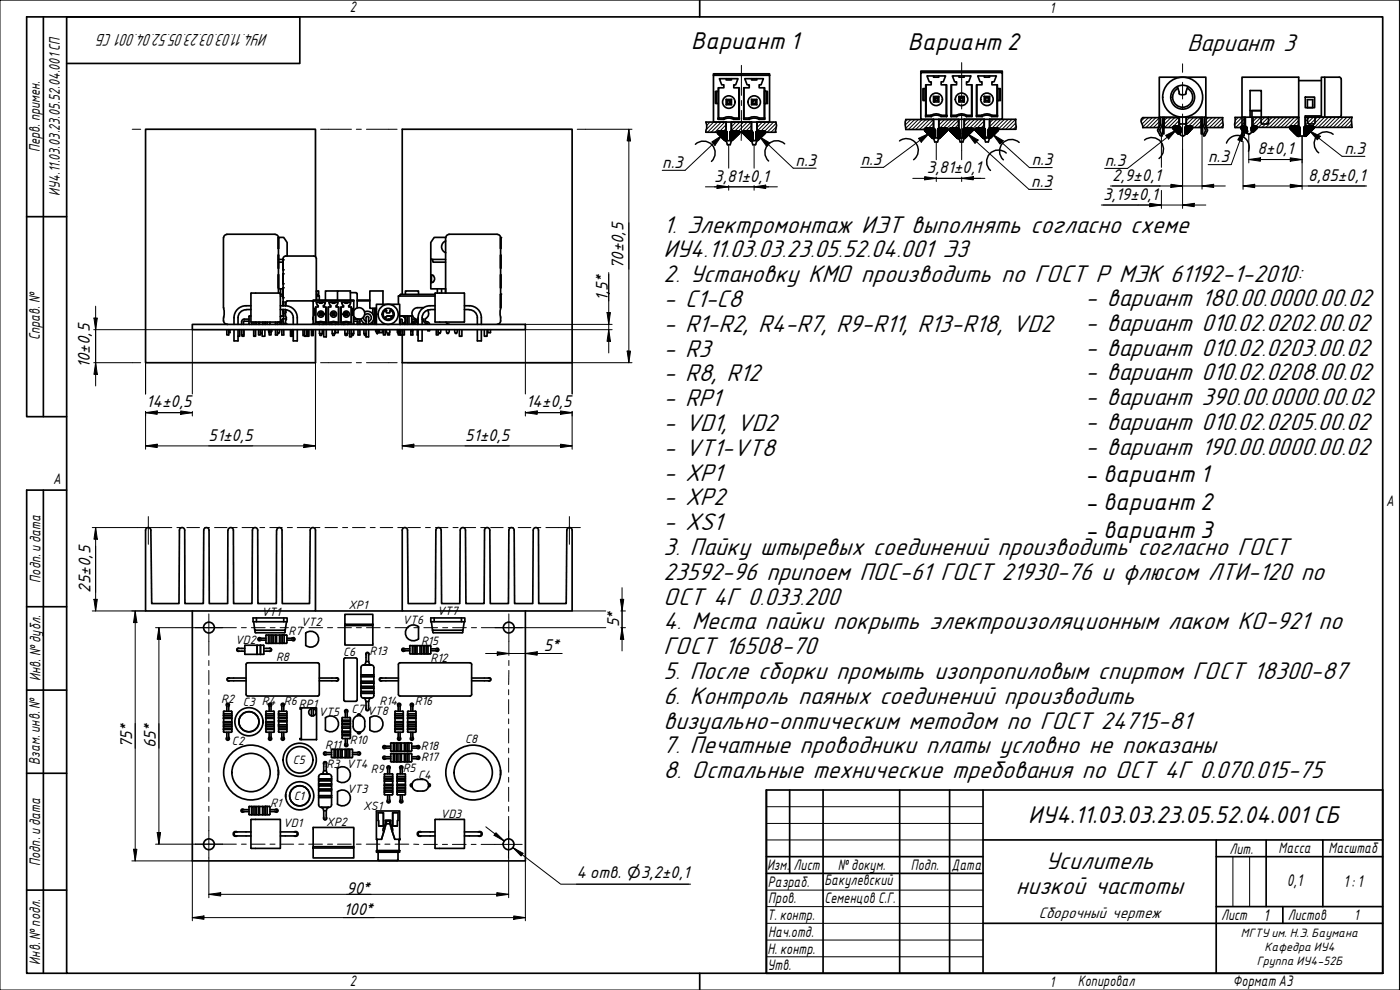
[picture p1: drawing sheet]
<svg xmlns="http://www.w3.org/2000/svg" width="420mm" height="297mm" viewBox="0 0 420 297" stroke-linecap="round" stroke-linejoin="round" font-family="sans-serif">
<defs><g id="words">
<g font-size="7.6">
<text x="356.2" y="15.2">Вариант 3</text>
<text x="199.1" y="69.8">1. Электромонтаж ИЭТ выполнять согласно схеме</text>
<text x="199.1" y="77.2">ИУ4.11.03.03.23.05.52.04.001 ЭЗ</text>
<text x="199.1" y="84.7">2. Установку КМО производить по ГОСТ Р МЭК 61192-1-2010:</text>
<text x="199.1" y="92.1">- C1-C8</text>
<text x="325.7" y="91.8">- вариант 180.00.0000.00.02</text>
<text x="199.1" y="99.6">- R1-R2, R4-R7, R9-R11, R13-R18, VD2</text>
<text x="325.7" y="99.2">- вариант 010.02.0202.00.02</text>
<text x="199.1" y="107">- R3</text>
<text x="325.7" y="106.7">- вариант 010.02.0203.00.02</text>
<text x="199.1" y="114.4">- R8, R12</text>
<text x="325.7" y="114.2">- вариант 010.02.0208.00.02</text>
<text x="199.1" y="121.8">- RP1</text>
<text x="325.7" y="121.6">- вариант 390.00.0000.00.02</text>
<text x="199.1" y="129.3">- VD1, VD2</text>
<text x="325.7" y="129">- вариант 010.02.0205.00.02</text>
<text x="199.1" y="136.8">- VT1-VT8</text>
<text x="325.7" y="136.4">- вариант 190.00.0000.00.02</text>
<text x="199.1" y="144.2">- XP1</text>
<text x="199.1" y="151.6">- XP2</text>
<text x="199.1" y="159.1">- XS1</text>
<text x="199.1" y="166.5">3. Пайку штыревых соединений производить согласно ГОСТ</text>
<text x="199.1" y="174">23592-96 припоем ПОС-61 ГОСТ 21930-76 и флюсом ЛТИ-120 по</text>
<text x="199.1" y="181.4">ОСТ 4Г 0.033.200</text>
<text x="199.1" y="188.8">4. Места пайки покрыть электроизоляционным лаком КО-921 по</text>
<text x="199.1" y="196.3">ГОСТ 16508-70</text>
<text x="199.1" y="203.7">5. После сборки промыть изопропиловым спиртом ГОСТ 18300-87</text>
<text x="199.1" y="211.2">6. Контроль паяных соединений производить</text>
<text x="199.1" y="218.6">визуально-оптическим методом по ГОСТ 24715-81</text>
<text x="199.1" y="226">7. Печатные проводники платы условно не показаны</text>
<text x="199.1" y="233.5">8. Остальные технические требования по ОСТ 4Г 0.070.015-75</text>
<text x="313.8" y="260.8">Усилитель</text>
<text x="304.9" y="268.3">низкой частоты</text>
</g>
<g font-size="7">
<text x="207.4" y="14.8">Вариант 1</text>
<text x="272.5" y="15">Вариант 2</text>
<text x="325.7" y="144.7">- вариант 1</text>
<text x="325.7" y="153.1">- вариант 2</text>
<text x="325.7" y="161.5">- вариант 3</text>
<text x="308.6" y="247">ИУ4.11.03.03.23.05.52.04.001СБ</text>
</g>
<text font-size="5.4" x="80.5" y="10.3" transform="rotate(180 80.5 10.3)">ИУ4.11.03.03.23.05.52.04.001 СБ</text>
<g font-size="4.9">
<text x="377.4" y="46.3">8±0,1</text>
<text x="403.5" y="46.2">п.3</text>
<text x="198.8" y="50.4">п.3</text>
<text x="238.8" y="49.8">п.3</text>
<text x="258.3" y="49.5">п.3</text>
<text x="278.1" y="51.9">3,81±0,1</text>
<text x="309.6" y="49.6">п.3</text>
<text x="331.5" y="49.8">п.3</text>
<text x="362.6" y="48.7">п.3</text>
<text x="214.4" y="54.5">3,81±0,1</text>
<text x="309.5" y="56.1">п.3</text>
<text x="331" y="59.9">3,19±0,1</text>
<text x="333.8" y="54.2">2,9±0,1</text>
<text x="392.6" y="54.2">8,85±0,1</text>
<text x="187.1" y="80.8" transform="rotate(-90 187.1 80.8)">70±0,5</text>
<text x="182.4" y="90.3" transform="rotate(-90 182.4 90.3)">1,5*</text>
<text x="26.9" y="110.5" transform="rotate(-90 26.9 110.5)">10±0,5</text>
<text x="43.9" y="122.2">14±0,5</text>
<text x="157.9" y="122.2">14±0,5</text>
<text x="62.6" y="132.3">51±0,5</text>
<text x="139.6" y="132.3">51±0,5</text>
<text x="27.1" y="177.8" transform="rotate(-90 27.1 177.8)">25±0,5</text>
<text x="185.8" y="188.3" transform="rotate(-90 185.8 188.3)">5*</text>
<text x="163.3" y="195.2">5*</text>
<text x="39.7" y="224.5" transform="rotate(-90 39.7 224.5)">75*</text>
<text x="46.8" y="224.5" transform="rotate(-90 46.8 224.5)">65*</text>
<text x="173" y="263.6">4 отв. ⌀3,2±0,1</text>
<text x="103.9" y="268.3">90*</text>
<text x="386.2" y="265.9">0,1</text>
<text x="403.2" y="266.2">1: 1</text>
<text x="103.1" y="274.4">100*</text>
<text x="379.2" y="276.4">1</text>
</g>
<text font-size="4.8" x="311.7" y="275.6">Сборочный чертеж</text>
<g font-size="4.4">
<text x="105" y="3.7">2</text>
<text x="315" y="3.8">1</text>
<text x="11.9" y="45.6" transform="rotate(-90 11.9 45.6)">Перв. примен.</text>
<text x="17.9" y="58.7" transform="rotate(-90 17.9 58.7)">ИУ4.11.03.03.23.05.52.04.001СП</text>
<text x="12" y="102.2" transform="rotate(-90 12 102.2)">Справ. №</text>
<text x="16" y="145.2">A</text>
<text x="416" y="151.7">A</text>
<text x="12.2" y="174.8" transform="rotate(-90 12.2 174.8)">Подп. идата</text>
<text x="12.2" y="204.3" transform="rotate(-90 12.2 204.3)">Инв. №дубл.</text>
<text x="12" y="229.5" transform="rotate(-90 12 229.5)">Взам. инв. №</text>
<text x="369" y="256.1">Лит.</text>
<text x="383.7" y="256.1">Масса</text>
<text x="398.7" y="256.1">Масштаб</text>
<text x="12.1" y="259.8" transform="rotate(-90 12.1 259.8)">Подп. идата</text>
<text x="230.2" y="261.1">Изм.</text>
<text x="238.2" y="261.1">Лист</text>
<text x="251.5" y="261">№докум.</text>
<text x="273.4" y="261.2">Подп.</text>
<text x="285.6" y="261.2">Дата</text>
<text x="230.4" y="266.1">Разраб.</text>
<text x="247.4" y="265.7">Бакулевский</text>
<text x="230.6" y="271.1">Пров.</text>
<text x="247.4" y="270.9">Семенцов С.Г.</text>
<text x="230.3" y="276.1">Т. контр.</text>
<text x="230.5" y="281.1">Нач.отд.</text>
<text x="366.5" y="276.1">Лист</text>
<text x="386.5" y="276.1">Листов</text>
<text x="406.4" y="276">1</text>
<text x="230.4" y="286.1">Н. контр.</text>
<text x="12.1" y="289.4" transform="rotate(-90 12.1 289.4)">Инв. №подл.</text>
<text x="230.3" y="291.1">Утв.</text>
<text x="105" y="295.9">2</text>
<text x="315" y="296.1">1</text>
<text x="323.5" y="295.8">Копировал</text>
<text x="370" y="295.8">Формат А3</text>
</g>
<text font-size="3.8" x="81.1" y="242.2">R1</text>
<g font-size="3.5">
<text x="78.5" y="185">VT1</text>
<text x="104.6" y="182.7">XP1</text>
<text x="131.2" y="184.6">VT7</text>
<text x="86.6" y="190.4">R7</text>
<text x="90.3" y="187.8">VT2</text>
<text x="120.8" y="187.2">VT6</text>
<text x="70.5" y="193.2">VD2</text>
<text x="103" y="196.9">C6</text>
<text x="110.9" y="196.5">R13</text>
<text x="126.4" y="193.4">R15</text>
<text x="82.9" y="198.3">R8</text>
<text x="129.2" y="198.5">R12</text>
<text x="66.4" y="210.8">R2</text>
<text x="72.8" y="211.9">C3 R4 R6RP1</text>
<text x="95.6" y="214.7">VT5</text>
<text x="105.5" y="213.9">C7 VT8</text>
<text x="113.9" y="211.5">R14</text>
<text x="124.5" y="211.6">R16</text>
<text x="69.6" y="223.6">C2</text>
<text x="97.6" y="224.6">R11</text>
<text x="105" y="223.2">R10</text>
<text x="126.3" y="225">R18</text>
<text x="139.6" y="223">C8</text>
<text x="87.9" y="229.2">C5</text>
<text x="98" y="230.3">R3 VT4</text>
<text x="111.3" y="231.8">R9</text>
<text x="120.9" y="231.5">R5</text>
<text x="125.5" y="233.6">C4</text>
<text x="126.4" y="228.4">R17</text>
<text x="104.1" y="237.8">VT3</text>
<text x="88.1" y="240">C1</text>
<text x="109" y="243">XS1</text>
<text x="132.2" y="245.3">VD3</text>
<text x="85" y="248">VD1</text>
<text x="97.9" y="247.9">XP2</text>
<text x="372.4" y="281.1">МГТУим. Н.Э. Баумана</text>
<text x="379.5" y="285.3">Кафедра ИУ4</text>
<text x="377.2" y="289.5">Группа ИУ4-52Б</text>
</g>
</g></defs>
<g fill="none" stroke="#000" stroke-width=".51">
<path d="M214.1 22.6h16.8v14h-16.8zM214.1 22.6h16.8M214.1 22.5v-.4h16.8v.4M215.1 27.4v3.6M215.6 27.4h-.9v3.6h.9M215.6 26.3v9.1M217.2 35.4h-1.6v.4v-9.5h1.6v-.9h-.6l-.7-1.8h5.6l-.7 1.8h-.6v.9h1.7v9.5v-.4h-1.6l-.1 .4h1.7M217.2 35.4a3.4 3.4 0 0 1 3.1 0M217.2 35.4v.4h-1.6M217.3 35.8l1.4-.4 1.5 .4M217.9 36.6v5.6l.4 1.2h.8l.4-1.2v-5.6M217.9 23.6v.4h1.6v-.4"/>
<path d="M217.9 29.8v1.6M218.3 30.2h.8v.8h-.8zM219.1 30.2l.4-.4v1.6h-1.6l.4-.4M219.1 31l.4 .4M219.5 29.8h-1.6l.4 .4M221.7 26.3v9.1M223.3 26.3v9.1M224.8 35.4h-1.6v.4M224.8 35.4a3.4 3.4 0 0 1 3.1 0M224.8 35.4l.1 .4M224.9 35.8h-1.7v-9.5h1.7v-.9h-.7l-.7-1.8h5.6l-.7 1.8h-.6v.9h1.7v1.1h.8v3.6h-.8v4.8h-1.7M225.6 23.6v.4h1.5v-.4"/>
<path d="M225.6 29.8h1.5l-.3 .4h-.9v.8l-.3 .4v-1.6l.3 .4M225.6 36.6v5.6l.3 1.2h.9l.3-1.2v-5.6M225.9 31h.9M226.8 30.2v.8l.3 .4h-1.5M227.1 29.8v1.6M227.8 35.8l.1-.4h1.6v.4M227.8 35.8l-1.5-.4-1.4 .4M229.4 26.3v9.1M229.5 27.4v3.6M229.9 27.4v3.6M276.4 21.8h24.4v14h-24.4zM276.4 21.8h24.4"/>
<path d="M276.4 21.6v-.3h24.4v.3M277.3 26.6v3.5M277.8 26.6h-.8v3.5h.8M277.9 25.4v9.2M279.4 34.6h-1.6v.4v-9.6h1.7v-.8h-.6l-.7-1.8h5.6l-.7 1.8h-.7v.8h1.7v9.6v-.4h-1.6l-.1 .4h1.7M279.4 34.6a2.94 2.94 0 0 1 3.1 0M279.4 34.6l.1 .4h-1.7M279.5 34.9l1.5-.4 1.4 .4M280.2 35.8v5.6l.3 1.2h.9l.3-1.2v-5.6M280.2 22.8v.4h1.5v-.4M280.2 28.9v1.7M280.5 29.4h.9v.7h-.9z"/>
<path d="M281.4 29.4l.3-.5v1.7h-1.5l.3-.5M281.4 30.1l.3 .5M281.7 28.9h-1.5l.3 .5M284 25.4v9.2M285.4 35v-9.6h1.7v-.8h-.6l-.7-1.8h5.6l-.7 1.8h-.6v.8h1.6v9.6h-1.7l.1-.4h1.6v.4M285.4 35v-.4h1.6l.1 .4M285.4 35h1.7M285.6 25.4v9.2M287 34.6a2.94 2.94 0 0 1 3.1 0M287.1 34.9l1.5-.4 1.4 .4M287.8 35.8v5.6l.4 1.2h.8l.4-1.2v-5.6M287.8 22.8v.4h1.6v-.4"/>
<path d="M287.8 28.9h1.6l-.4 .5h-.8l-.4-.5v1.7l.4-.5v-.7M288.2 30.1h.8M289 29.4v.7l.4 .5h-1.6M289.4 28.9v1.7M291.6 25.4v9.2M293.2 25.4v9.2M294.6 34.6l.2 .4h-1.7v-9.6h1.6v-.8h-.6l-.7-1.8h5.6l-.7 1.8h-.6v.8h1.6v1.2h.9v3.5h-.9v4.9h-1.7M294.6 34.6h-1.5v.4M294.6 34.6a2.94 2.94 0 0 1 3.2 0M295.4 35.8v5.6l.4 1.2h.8l.4-1.2v-5.6M295.4 22.8v.4h1.6v-.4M295.4 28.9l.4 .5v.7l-.4 .5z"/>
<path d="M295.4 28.9h1.6l-.4 .5h-.8M295.8 30.1h.8M296.6 29.4v.7l.4 .5h-1.6M297 28.9v1.7M297.6 35l.2-.4h1.5v.4M297.7 34.9l-1.5-.4-1.5 .4M299.2 25.4v9.2M299.3 26.6v3.5M299.8 26.6v3.5M347.5 38.9v.4M347.5 39.3l.7 1.3M347.9 23.2h14v12h-14z"/>
<path d="M348.1 38.9v.4M348.1 39.3l.6 1.1-.1 .3M348.3 35.2v2.2M348.3 37.4l-.8 1.5M348.9 37.4l-.8 1.5M348.9 35.2v2M348.9 37.2v.2M349.3 35.2v5h-.4v-3M353.3 26l.6 2.1a1.66 1.66 0 0 0 2 0l.6-2.1M353.5 26.5a3 3 0 0 0-.9 4.6 3 3 0 0 0 4.7 0 3 3 0 0 0-1-4.6M353.8 35.2v1.6l.4 .4h1.4l.4-.2v-1.8M353.9 37.1v2.7"/>
<path d="M355.9 37.1v2.7a.98 .98 0 0 1-1 1 .98 .98 0 0 1-1-1M360.5 35.2v5h.4v-5M360.9 37.2v.2M360.9 37.4l.9 1.5M361.5 35.2l.1 2.2M361.6 37.4l.7 1.5M361.8 39.3l-.6 1.1 .1 .3M361.8 38.9v.4M362.3 39.3l-.7 1.3M362.3 38.9v.4M372.7 35.2h17.1M372.7 35.2v5.6h.7v-5.6"/>
<path d="M375.2 35.2v-8h3.3v8M375.2 33.2h3.3M375.7 33.2v6a.98 .98 0 0 1-1 1 .98 .98 0 0 1-.9-1v-4M378.5 35.2v1.6l.4 .4M380.7 35.2l-.1 1.8-.3 .2h-1.5M389.8 24.2h6.8M391.7 29.1h2.8v3.2h-2.8zM392.4 29.9h1.6v2.4h-1.6zM392.4 35.2v1.6l.4 .4h1.5l.3-.2 .1-1.8M396.6 35.2v-12h1v12M396.6 34.8h-4.9v6h-1.9v-17.6h-17.1v12M397.6 23.2h4.3l.6 .3v11.3l-.6 .4h-10.2"/>
<path d="M217.9 42.2h1.6M225.6 42.2h1.5M280.2 41.4h1.5M287.8 41.4h1.6M295.4 41.4h1.6M348.2 40.6l.3 .1M361.3 40.8h.1M361.6 40.6l-.3 .1M67.1 71.3v21M68.1 70.3h14.4M68.1 70.3a.98 .98 0 0 0-1 1M82.6 70.3a.98 .98 0 0 1 1 1"/>
<path d="M83.6 71.2h1.6l1 1.6v4M83.6 71.3v3.3zM83.6 76.5v4zM83.6 74.6v5.9M83.6 71.3v3.3M83.6 78.7h1.4M83.6 77.8h1.4M85 78v2.9zM94.1 76.8l-8.7 .1-.4 .7v3.3M94.1 76.8a.79 .79 0 0 1 .8 .8v12.4M94.7 77v-38.2h-51v70h51v-9.9M129.3 77.8v8.9h4.4"/>
<path d="M129.8 77.8l.3 .9h3.6M133.7 71.2h-3.4l-1 1.6v5h4.4M133.7 71.3v16.6M133.8 72.3a1.87 1.87 0 0 0-1.3 1.8 1.87 1.87 0 0 0 1.3 1.7M134.7 70.3h14.5M134.8 70.3a.98 .98 0 0 0-1 1M149.3 70.3a.98 .98 0 0 1 .9 1M150.2 71.3v3.3zM150.2 76.5v4zM150.2 74.6v5.9M150.2 71.3v3.3M57.7 97.3h100v1.6h-100z"/>
<path d="M67.1 95.4v.9M67.1 92.6l.2 1-.2 1.5M67.1 92.3l.1 .3M67.1 96.3a.98 .98 0 0 0 1 1M67.2 95.1l-.1 .3M68.1 98.9v1.6h.5v-1.6M69 98.9v.9h-.4M70.2 98.9v3.4h1.2v-3.4M70.2 95.3v2M71.4 95.3v2M71.9 98.9v2h-.5M72.5 98.9v1.6h.6v-1.6"/>
<path d="M73.2 98.9v2h-.6v-.4M73.3 96.4h1.4M73.3 96.3l-.2 .2v.8M73.8 92.9a2.38 2.38 0 0 0-2.4 2.4M73.9 92.9h1.4M74.7 97.1l.2 .2M74.7 95.7h-1.4a.79 .79 0 0 0-.8 .8v.8M74.7 95v2.1M74.9 94.8l-.2 .2M74.9 94.8h.4M75.3 91.7a4 4 0 0 0-5 2.9l-.1 .7M75.3 88.1v8.5h8.7l.1-8.5"/>
<path d="M75.3 88h8.8M75.5 96.6v.7M75.9 96.6v.7M76.1 98.9v2h.6v-2M76.5 96.6v.7M76.9 96.6v.7M77.5 96.6v.7M77.6 98.9v1.6h.6v-1.6M77.9 96.6v.7M78.2 99.6l.2 .5h.3M78.7 98.9v2h.8v-2M78.8 96.6v.7"/>
<path d="M79.2 96.6v.7M79.7 96.6v.7M80.2 96.6v.7M80.6 99.3h.2M80.8 99.6l-.2-.7 .2 .9M80.8 98.9v1.6h.5v-1.6M81 96.6l-.2 .7M81.5 99.5l-.2 .3M81.5 98.9v.4h-.2M81.5 99.3l-.2 .4M82.7 97.3h-.1M82.7 98.9v1.6h.5v-1.6"/>
<path d="M82.7 96.6v.7M83.2 96.6v.7M83.5 96.6l-.3 .4M83.6 82.4v4zM83.6 80.5v5.9M83.6 86.7h1.4M83.6 86.4v1.5M83.8 96.6l.8 .6M83.9 98.9l-.2 1.2h-.4l-.1-.2M84.1 91.7a4 4 0 0 1 5 2.9l.1 .7M84.1 92.9h1.5M84.1 88.3h.9"/>
<path d="M84.1 88.8h.9M84.2 86.7v1.6M84.6 98.9v1.6h.6v-1.6M84.9 94.2a1.24 1.24 0 0 1 0 1.5M84.9 95.8l-.3 .2v1.3M85 86.3v3zM85 82.2v2.9zM85 89.3v2.4v-1.2M85 93.6v-.7v1.3h.7M85 85.1v4.2M85 80.9v4.2M85 95.7v.8a.79 .79 0 0 0 .8 .8"/>
<path d="M85 95.7h.9M85.2 97.1v.2M85.2 94.8l-1 .2M85.4 97.2h-.2M85.6 92.9a2.38 2.38 0 0 1 2.4 2.4M85.7 90.8v.9zM85.7 90.8v.9M85.7 92.9v1.9M85.7 96.3v.5M85.7 92.9v.9zM85.7 94.8l.3 .4M85.7 96.8l.5 .5"/>
<path d="M85.9 95.2v.7M86 95.9l-.3 .4M86.2 90.3h7.5M86.2 90.3l-.5 .5M87.2 98.9v2h.5v-2M87.8 98.9l.1 1.6M87.9 98.9l.1 2M88 98.9v3.4h1.2v-3.4M88 95.3v2M89.2 95.3v2M90.9 98.9v1.8h.5M91.4 98.9v2h.6v-2"/>
<path d="M92.2 98.9v2h.5v-2M93.5 98.9v1.8h.5v-1.8M93.7 90.3l.3 .1M93.9 95.7h.1M93.9 95.2v.7M93.9 95.9h.1M94 97.2l-.3 .1M94 95.2h-.1M94 90.3h12.2v7h-12.2zM94 90.3h12.2M94 90.2v-.2h12.2v.2M94.4 97.2l-.3 .1"/>
<path d="M94.5 92.6v1.9M94.7 92.6h-.4v1.9h.4M94.7 92.1v4.5M94.9 87.3l.1 2.7M95 87.3h.6v1.5M95 88.8h.8M95 88.3h.1M95.1 88.3l.7 .5M95.5 96.6h-.8v.2v-4.7h.8v-.4h-.3l-.3-1h2.8l-.4 1h-.3v.4h.9v4.7v-.2h-.9v.2h.9M95.5 96.6l.8-.2 .7 .2M95.5 96.6l.1 .2h-.9M95.6 96.8l.7-.2 .7 .2"/>
<path d="M95.8 88.8v1.2M95.8 97.3h.1M95.9 98.9l.2 1.7h.4l.2-.5v-1.2M95.9 90.7v.3h.8v-.3M95.9 93.8v.9M95.9 97.3h.1M96.1 94h.4v.5h-.4zM96.5 94l.2-.2v.9h-.8l.2-.2M96.5 94.5l.2 .2M96.7 93.8h-.8l.2 .2M96.7 97.3h.1M97.1 97.2h.1"/>
<path d="M97.2 98.9v2.2h.7v-2.2M97.2 97.3h.1M97.8 92.1v4.5M97.9 97.3h.1M98 97.2h.1M98.5 96.8v-4.7h.8v-.4h-.2l-.4-1h2.8l-.3 1h-.4v.4h.9v4.7h-.9v-.2h.9v.2M98.6 92.1l-.1 4.7M98.6 96.6h.7l.1 .2h-.9M99 97.3h.1M99.3 96.6l.8-.2 .7 .2M99.4 96.8l.7-.2 .7 .2M99.4 97.3h.1"/>
<path d="M99.7 98.9l.2 1.7h.4l.2-.5v-1.2M99.7 90.7v.3h.8v-.3M99.7 93.8h.8l-.2 .2-.6-.2v.9l.2-.7M99.7 97.3h.1M99.9 94.5h.4M100.3 94v.5l.2 .2h-.8M100.5 93.8v.9M100.5 97.3h.1M100.7 97.3h.1M100.7 98.9v.9h.8v-.9M101.3 87.3h-3.6v2.7M101.3 90v-2.7h3.9v2.7"/>
<path d="M101.5 97.3h.1M101.6 92.1v4.5M102.4 92.1l-.1 4.7M102.4 96.6h.7M102.6 97.3h.1M103 97.3h.1M103.1 96.6l.1 .2h-.9v-4.7h.8v-.4h-.2l-.4-1h2.8l-.3 1h-.4v.4h.9v.5h.4v1.9h-.4v2.3h-.9v-.2h.9v.2M103.1 96.6l.8-.2 .7 .2M103.2 97.3h.1M103.5 98.9l.2 1.7h.4l.2-.5v-1.2M103.5 90.7v.3h.8v-.3M103.5 93.8l.2 .2-.2 .7z"/>
<path d="M103.5 93.8h.8l-.6 .2M103.5 97.3h.1M103.7 94.5h.4M104.1 94v.5l.2 .2h-.8M104.3 93.8v.9M104.3 97.3h.1M104.7 96.8l-.8-.2-.7 .2M104.9 98.9v2.2h.6v-2.2M105.2 87.8h1.6l.4 .4M105.4 92.1v4.5M105.5 92.6v1.9M105.7 92.6v1.9"/>
<path d="M106.2 95.7h1a.79 .79 0 0 1 .8 .8v.8M106.2 98.9v1.2M106.2 96.4h1v.9M106.2 94.9l1.2 .9M106.2 93.2a1.75 1.75 0 0 1 3-.1 1.75 1.75 0 0 1-1.2 2.7M107.2 88.2v4.2M107.2 90h3.8M107.2 90.3h3.8M107.2 97.3h.2M107.2 96.3l.2 .2v.8M107.4 95.7l.1 .1M107.4 98.9v1.6h.6v-1.6"/>
<path d="M107.9 95.7v.6M108 97.3h1.8M108.4 95.7l.3 .8 1.2 .7M109.1 95l.2 1 .6 .4M109.2 97.3h.1M109.2 98.9v1.2M109.4 94.6a1.17 1.17 0 0 1 1.8 .1 1.17 1.17 0 0 1-.5 1.7M109.4 93.6a1.94 1.94 0 0 1 2.7 1.1 1.94 1.94 0 0 1-1.4 2.5l1.2 .1v-.9M109.9 98.9v2.2h.7v-2.2M110.6 95.4v1.9M110.7 95.3l-.2-.3-.6 .1v2.2M111.9 92.5v1.8"/>
<path d="M112.3 92.5v4.8M112.8 93.3l.2 .1M112.8 92.7l.2 .1M112.9 92.7l-.1-.2v4.8M112.9 98.9l-.2 .4 .4 .8M113 97.3v-6h7v6M113 99.4l.3 .7M113.1 99.2v.2M113.2 98.9l-.2 .3M113.5 98.9v.9h.2v-.9M113.9 98.9v.9h.8v-.9M114.9 91.3v-4h-3.9v5.2h2"/>
<path d="M115.1 98.9v1.6h.5v-1.6M115.7 92.7l.4 1.2 .9-.1 .3-1.1M115.8 93.2l-.5 .1M115.8 93a1.49 1.49 0 0 0-.5 2.3 1.49 1.49 0 0 0 2.3 0 1.49 1.49 0 0 0-.4-2.3M116 98.9v.7M116 99.6a.48 .48 0 0 0 .5 .5 .48 .48 0 0 0 .5-.5M116.6 94.8l-.6 .2-.5 .4a1.24 1.24 0 0 1 2.1-.1M116.7 95.8h-.2M116.9 99.9v.6h-.6v-.4M117 98.9v.7M117.1 93.2h.4M117.4 94.8l-.2 .2"/>
<path d="M117.5 94.8h.4M119.3 98.9v.9h.1v-.9M119.5 98.9v1.6h.6v-.9M119.8 98.9l.2 .4-.4 .8M120 97.2h.1M120 94.9a1.24 1.24 0 0 1 1.6 .8 1.24 1.24 0 0 1-.9 1.5 1.24 1.24 0 0 0 .9-1.5 1.24 1.24 0 0 0-1.6-.8M120.1 99l.1 .3-.4 .8M120.1 88.4l-.1 .4h-.4M120.1 97.3h.1M120.1 97.3v-1.3l.3-.3 .3 .3v1.3M120.1 98.9v.1M120.1 99.5v1h.6"/>
<path d="M120.3 88.3l-.2 .2M120.3 88.3h10.3M120.5 94.8l-.4 .1M120.6 94.8h.7v.4M120.7 88.3v-49.5h51v70h-51v-9.9M120.8 98.9v1.6h.5v-1.6M121.3 94.8h.5v2.5M121.3 96.9v.4M121.7 88.3v-1h3.9v1M121.8 94.8h.4M122.2 94.8h.5v2.5M122.2 94.8v2.5"/>
<path d="M122.7 94.8l.8 .1 .1 1.9M123.3 98.9v1.6h.6v-1.6M123.4 94.8h.4M123.6 95.7h1M123.6 96.4h1M123.8 98.9v.3h-.5M123.9 96.4v.2M123.9 97.2l.4-.2zM124.3 96.6l-.7 .2-.2 .5M124.3 97.1l-.4 .2v-.2M124.6 96.3l-.2 .2M124.6 95.6v.7"/>
<path d="M125.1 96.3l-.2 .5-.5 .2M125.1 95.8v.5M125.1 95.8h.4M125.1 96.4l.1 .9M125.2 98.9v1.6h.3M125.3 95.8l.2 .1M125.5 98.9v3.4h1.2v-3.4M125.5 95.3v2M126.7 95.3v2M127.1 92.3h-.2a2.65 2.65 0 0 0-3.1 .9 1.75 1.75 0 0 0 .8 2.4M127.1 95.8v.5M127.2 95.8h-.5"/>
<path d="M127.2 96.3l.2 .5 .5 .2M127.6 95.6v.7M127.7 96.3l.2 .2M127.9 96.6l.8 .2 .2 .5M127.9 97.1l.5 .2M128.3 93a1.75 1.75 0 0 1-.6 2.6M128.4 98.9v.3h.5v-.3M129.1 91.7a3.6 3.6 0 0 0-3.6 3.6M129.1 92.9a2.38 2.38 0 0 0-2.4 2.4M129.1 92.9h1.5M129.1 91.7h1.5M130 82.8a1.17 1.17 0 0 1 0 1.7"/>
<path d="M130.1 82.7l-.6-.2v2.3l.6-.3M130.6 88.1l.1 8.5M130.6 88.8h-11v2.5M130.7 87.9l-.1 .1M130.7 87.9l8.7 .1M130.9 98.9v1.6h.6v-1.6M131.3 86.7v1.2M132.3 98.9l-.2 1.2h-.4l-.2-.5M132.5 86.7v1.2M133.9 96.6l.3 .5 .6 .2M134 98.9l.2 1.2h.4l.2-1.2M136.5 98.9l.2 1.2h.3l.2-1.2"/>
<path d="M137.9 98.9v2h.7v-2M139.4 88.1v8.5h-8.7M139.4 92.9h1.4M139.4 91.7h1.4M140.9 91.7a3.6 3.6 0 0 1 3.6 3.6M140.9 92.9a2.38 2.38 0 0 1 2.4 2.4M143.3 98.9v3.4h1.2v-3.4M143.3 95.3v2M144.5 95.3v2M145.4 98.9v2h.8v-2M146.4 98.9v.9h.8v-.9M150.2 95.1v.3"/>
<path d="M150.2 96.3a.98 .98 0 0 1-.9 1M150.2 92.3v.3M150.2 88.3v4zM150.2 82.4v4zM150.2 86.4v5.9M150.2 80.5v5.9M150.2 92.3h.1M150.2 95.4v.9M150.2 92.6l-.1 1.5 .1 1M95.9 100.1h.8M99.7 100.1h.8M103.5 100.1h.8"/>
<path d="M103.6 100.4v.1M104.2 100.4l-.1 .1M105.5 100.1h.7l-.2 .5h-.4l-.1-.3M109.9 100.1h-.7l.2 .5 .5-.1M113.1 100l.1 .1M119.8 100l-.2 .1M43.7 159.1v24.2h51v-24.2M43.7 159.1a.79 .79 0 0 1 .8-.8 .79 .79 0 0 1 .8 .8M45.3 159.1l.2 22h8.2l.1-22M55.4 159.1a.79 .79 0 0 0-.8-.8 .79 .79 0 0 0-.8 .8M55.4 159.1l.1 22h5.5l.2-22M62.7 159.1a.79 .79 0 0 0-.8-.8 .79 .79 0 0 0-.7 .8"/>
<path d="M62.7 159.1l.1 22h5.5l.1-22M70 159.1a.79 .79 0 0 0-.8-.8 .79 .79 0 0 0-.7 .8M70 159.1l.1 22h5.5l.2-22M75.8 159.1a.79 .79 0 0 1 .7-.8 .79 .79 0 0 1 .8 .8M77.3 159.1l.1 22h5.5l.1-22M83.1 159.1a.79 .79 0 0 1 .8-.8 .79 .79 0 0 1 .7 .8M84.6 159.1l.1 22h8.2l.2-22M94.7 159.1a.79 .79 0 0 0-.8-.8 .79 .79 0 0 0-.8 .8M120.7 159.1v24.2h51v-24.2M120.7 159.1a.79 .79 0 0 1 .8-.8 .79 .79 0 0 1 .8 .8M122.3 159.1l.2 22h8.2l.1-22M132.4 159.1a.79 .79 0 0 0-.8-.8 .79 .79 0 0 0-.8 .8"/>
<path d="M132.4 159.1l.1 22h5.5l.1-22M139.7 159.1a.79 .79 0 0 0-.8-.8 .79 .79 0 0 0-.8 .8M139.7 159.1l.1 22h5.5l.1-22M147 159.1a.79 .79 0 0 0-.8-.8 .79 .79 0 0 0-.8 .8M147 159.1l.1 22h5.5l.1-22M152.7 159.1a.79 .79 0 0 1 .8-.8 .79 .79 0 0 1 .8 .8M154.3 159.1l.1 22h5.5l.1-22M160 159.1a.79 .79 0 0 1 .8-.8 .79 .79 0 0 1 .8 .8M161.6 159.1l.1 22h8.2l.2-22M171.7 159.1a.79 .79 0 0 0-.8-.8 .79 .79 0 0 0-.8 .8M57.7 183.3v75h100v-75M71.5 194.5l-.4 .5 .4 .4"/>
<path d="M71.6 195.4h1.9M71.6 194.5h1.9M71.8 194.5a.48 .48 0 0 0-.7 .5 .48 .48 0 0 0 .7 .4M73.5 193.6h3.7v2.7h-3.7zM73.9 199.1l.5-.2h21.2l.2 .5v9.2l-.5 .2h-21.2l-.2-.5zM75.9 185.4h10.3v1.1h-10.3zM76.1 186.5l.4 2.6h9.1l.4-2.6M76.5 189.1l.1 .8h8.9l.1-.8M77 185.4v1.1M78.2 193.6l1 .1v2.5l-1 .1M78.2 193.6h-1v2.7h1M78.2 193.6v2.7"/>
<path d="M78.3 191.5a.48 .48 0 0 0-.7-.1 .48 .48 0 0 0 0 .7 .48 .48 0 0 0 .7 0M79.2 195.4h1.9M79.2 194.5h1.9M79.8 192.8l.2 .2h.6M79.8 191.5h-1.9l-.3 .3 .3 .3h1.9M79.8 190.7v2.1M80 190.5l-.2 .2M80 190.5h.6M80.6 190.5h.4v2.5h-.4M80.6 190.5v2.5M80.8 194.5a.48 .48 0 0 1 .7 .5 .48 .48 0 0 1-.8 .4M81 193h.6"/>
<path d="M81 190.5h.6M81.1 194.5l.4 .5-.4 .4M81.6 190.5h.4v2.5h-.4M81.6 190.5v2.5M82 193h.6M82 190.5h.6M82.6 190.5h.4v2.5h-.4M82.6 190.5v2.5M83 193h.9M83 190.5h.9M83.9 190.5h.4v2.5h-.4M83.9 190.5v2.5"/>
<path d="M84.3 193h.5M84.3 190.5h.5M84.8 190.5h.5v2.5h-.5zM85.2 185.4v1.1M85.3 190.5h.6M85.9 190.5l.2 .2v2.1l-.8 .2M86.1 191.5h1.9l.3 .3-.3 .3h-1.9M87.7 191.5a.48 .48 0 0 1 .7-.1 .48 .48 0 0 1 0 .7 .48 .48 0 0 1-.7 0M91.8 189.9l-.1 3.7a2.38 2.38 0 0 0 3.3-.2 2.38 2.38 0 0 0 0-3.2 2.38 2.38 0 0 0-3.3-.2M94.7 183.3h26M103.5 187.3v.4h8.4v5.8h-8.4v-5.8M103.6 197.4h3.2l.3 .2 .1 12.4"/>
<path d="M103.6 197.4l-.4 .4v12.2M109.9 198.5l-.4 .9-.4 .1h2.3l-.5-.1-.3-.9M109.9 198.5h.7M109.9 196.5a.48 .48 0 0 1 0-.6 .48 .48 0 0 1 .7 0 .48 .48 0 0 1 0 .6M110.6 196.2v2.3M110.7 196.2l-.2-.3-.6 .1v2.5M111.4 199.5h-2.3a.79 .79 0 0 0-.8 .8M111.4 199.5a.79 .79 0 0 1 .8 .8M111.9 187.3h-8.4v-3h8.4v3.4M121 194.7h2M121 195.2h2M121.1 194.7l-.3 .3 .3 .2"/>
<path d="M121.4 194.7a.48 .48 0 0 0-.7-.1 .48 .48 0 0 0 0 .7 .48 .48 0 0 0 .7-.1M123 193.9l-.1 2.1 .3 .2M123.2 193.7l-.3 .2M123.2 193.7h.6M123.2 196.2h.6M124.3 193.7h-.5v2.5h.5M124.3 193.7h.5M124.3 196.2h.5M124.3 193.7v2.5M125.2 193.7h-.4v2.5h.4M125.2 193.7h.8M125.2 196.2h.8"/>
<path d="M125.2 193.7v2.5M125.6 191.7a2.38 2.38 0 0 1-3.3-.2 2.38 2.38 0 0 1 0-3.2 2.38 2.38 0 0 1 3.3-.3v3.8M126.5 193.7h-.5v2.5h.5M126.5 193.7h.6M126.5 196.2h.6M126.5 193.7v2.5M127.5 193.7h-.4v2.5h.4M127.5 193.7h.6M127.5 196.2h.6M127.5 193.7v2.5M128.5 193.7h-.4v2.5h.4M128.5 193.7h.6"/>
<path d="M128.5 196.2h.6M128.5 193.7v2.5M129.1 193.7l.2 .2M129.3 185.4h10.2v1.1h-10.2zM129.3 193.9v2.1l-.2 .2M129.3 194.7h1.9l.3 .3-.3 .2h-1.9M129.5 186.5l.3 2.6h9.1l.4-2.6M129.8 189.1l.2 .8h8.8l.1-.8M130.3 185.4v1.1M130.8 194.7a.48 .48 0 0 1 .7-.1 .48 .48 0 0 1 0 .7 .48 .48 0 0 1-.7-.1M138.5 185.4v1.1M141.1 198.9l.4 .5v9l-.4 .4"/>
<path d="M141.1 198.9h-21.3l-.2 .4v9l.4 .5h21.1M67.1 219.5l.2 .2h2.1l.2-.2M67.1 213.6l.2-.3 2.2 .1 .1 .8M67.1 215.2h2.5v.4h-2.5zM67.1 216.5h2.5v.4h-2.5zM67.1 217.5h2.5v.4h-2.5zM67.1 214.2h2.5v.5h-2.5zM67.1 218.5h2.5v.4h-2.5zM67.1 213.6v.6M67.1 214.7v.5M67.1 215.6v.9M67.1 216.9v.6"/>
<path d="M67.1 217.9v.6M67.1 218.9v.6M68.1 219.7v1.9l.3 .3 .2-.3v-1.9M68.1 211.5l.3-.3 .2 .3M68.1 211.4v2M68.6 211.4v2M68.6 211.9a.48 .48 0 0 0 .1-.7 .48 .48 0 0 0-.7 0 .48 .48 0 0 0 .1 .7M68.9 203.5a.48 .48 0 0 0-.6 0 .48 .48 0 0 0 0 .7 .48 .48 0 0 0 .6 0M69.6 214.7v.5M69.6 215.6v.9M69.6 216.9v.6M69.6 217.9v.6"/>
<path d="M69.6 218.9v.6M73.9 203.4h-5.3l-.4 .5 .4 .4h5.3M79.8 219.5l.2 .2h2.1l.2-.2M79.8 213.6l.2-.3 2.2 .1 .1 .8M79.8 215.2h2.5v.4h-2.5zM79.8 216.5h2.5v.4h-2.5zM79.8 217.5h2.5v.4h-2.5zM79.8 214.2h2.5v.5h-2.5zM79.8 218.5h2.5v.4h-2.5zM79.8 213.6v.6M79.8 214.7v.5M79.8 215.6v.9"/>
<path d="M79.8 216.9v.6M79.8 217.9v.6M79.8 218.9v.6M80.8 219.7v1.9l.3 .3 .2-.3v-1.9M80.8 211.5l.3-.3 .2 .3M80.8 211.4v2M81.3 211.4v2M81.3 211.9a.48 .48 0 0 0 .1-.7 .48 .48 0 0 0-.7 0 .48 .48 0 0 0 .1 .7M82.3 214.7v.5M82.3 215.6v.9M82.3 216.9v.6M82.3 217.9v.6"/>
<path d="M82.3 218.9v.6M83.6 217.5h2.5v.4h-2.5zM83.6 216.2h2.5v.4h-2.5zM83.6 215.2h2.5v.4h-2.5zM83.6 214.2h2.5v.4h-2.5zM83.6 213.6l.2-.3 2.2 .1 .1 .8M83.6 219.5l.2 .2h2.1l.2-.2M83.6 218.4v.5h2.5v-.5M83.6 213.6v.6M83.6 214.6v.6M83.6 215.6v.6M83.6 216.6v.9"/>
<path d="M83.6 217.9v.5M83.6 218.9v.6M83.6 218.4h2.5M84.6 211.9a.48 .48 0 0 1-.1-.7 .48 .48 0 0 1 .7 0 .48 .48 0 0 1 0 .7M84.6 211.5l.3-.3 .3 .3M84.6 219.7v1.9l.3 .3 .3-.3v-1.9M84.6 211.4v2M85.2 211.4v2M86.1 214.6v.6M86.1 215.6v.6M86.1 216.6v.9M86.1 217.9v.5"/>
<path d="M86.1 218.9v.6M90 212.4h.4v.4h-.4zM90.4 212.4h4.6v9.5h-4.6zM93.5 212.6v2.1M93.5 212.6a1.11 1.11 0 0 0-.7 1.7 1.11 1.11 0 0 0 1.9 0 1.11 1.11 0 0 0-.7-1.7M94 212.6h-.5M94 212.6v2.1M95.8 204.3h5.3M95.8 203.4h5.3M97.7 219a2.38 2.38 0 0 0 3.3-.2 2.38 2.38 0 0 0 0-3.2 2.38 2.38 0 0 0-3.3-.2v3.7M100.8 203.5a.48 .48 0 0 1 .7 0 .48 .48 0 0 1 0 .7 .48 .48 0 0 1-.7 0M101.1 203.4l.4 .5-.4 .4"/>
<path d="M102.6 219.4h2.6v.4h-2.6zM102.6 218.1h2.6v.4h-2.6zM102.6 217.1h2.6v.4h-2.6zM102.6 216.1h2.6v.4h-2.6zM102.7 215.5v.6M102.7 216.5v.6M102.7 217.5v.6M102.7 218.5v.9M102.7 219.8v.5M102.8 215.3l-.2 .2M102.9 215.3h2.1M103.2 210l.4 .4"/>
<path d="M103.6 213.8a.48 .48 0 0 1 0-.7 .48 .48 0 0 1 .7 0 .48 .48 0 0 1-.1 .7M103.6 215.3v-1.9l.3-.3 .3 .3v1.9M104.9 215.3l.3 .2v.6M105.2 216.5v.6M105.2 217.5v.6M105.2 218.5v.9M105.2 219.8v.5M106 217.9a1.75 1.75 0 0 0 1.7 1.8 1.75 1.75 0 0 0 1.8-1.8M106 217.9a2.67 2.67 0 0 1 .8-3 1.75 1.75 0 0 1 2.7 1.5v1.5M107.2 210l-.4 .4h-3.2M107.3 214.8a.48 .48 0 0 1 .4-.6 .48 .48 0 0 1 .5 .6M107.3 219.6a.48 .48 0 0 0 .4 .6 .48 .48 0 0 0 .5-.6"/>
<path d="M107.4 214.6v.1M107.5 219.7l.2 .2 .2-.2M107.9 214.6l-.2-.2-.2 .2M108.3 208.7a.79 .79 0 0 0 .8 .8h2.3M108.3 203v1.5h3.9v-1.5M108.3 205v1h3.9v-1M108.3 206.5v1h3.9v-1M108.3 208v-.5h3.9v.5M108.3 206.5v-.5h3.9v.5M108.3 205v-.5h3.9v.5M108.3 203v-.5h3.9v.5M108.3 208h3.9"/>
<path d="M108.3 200.3v2.2h3.9v-2.2M108.3 208v.7M108.3 203h3.9M108.3 205h3.9M108.3 206.5h3.9M109.9 210.5l-.4-.9-.4-.1h2.3l-.5 .1-.3 .9M109.9 210.5v2.5l.6 .1 .2-.4M109.9 210.5h.7M110.6 210.5v2.2M110.6 212.4a.48 .48 0 0 1 0 .7 .48 .48 0 0 1-.7 0 .48 .48 0 0 1 0-.7M111 215.3v3.8M111 215.4a2.38 2.38 0 0 1 3.3 .2 2.38 2.38 0 0 1 0 3.2 2.38 2.38 0 0 1-3.3 .2"/>
<path d="M112.2 208.7a.79 .79 0 0 1-.8 .8M112.2 208v.7M114.3 204.3h5.3M114.3 203.4h5.3M114.3 203.4l-.4 .5 .4 .4M114.6 203.5a.48 .48 0 0 0-.6 0 .48 .48 0 0 0 0 .7 .48 .48 0 0 0 .6 0M118.5 215.2h2.5v.4h-2.5zM118.5 216.5h2.5v.4h-2.5zM118.5 217.5h2.5v.4h-2.5zM118.5 214.2h2.5v.5h-2.5zM118.5 218.5h2.5v.4h-2.5zM118.5 219.5l.2 .2"/>
<path d="M118.6 213.6v.6M118.6 214.7v.5M118.6 215.6v.9M118.6 216.9v.6M118.6 217.9v.6M118.6 218.9v.6M118.7 213.3l-.2 .3M118.7 219.7h2.1M118.7 213.4h2.1M119.5 219.7v1.9l.3 .3 .3-.3v-1.9M119.5 211.5l.3-.3 .3 .3M119.5 211.4v2"/>
<path d="M120.1 211.4v2M120.1 211.9a.48 .48 0 0 0 0-.7 .48 .48 0 0 0-.7 0 .48 .48 0 0 0 .1 .7M120.8 213.3l.2 .3v.6M121 214.7v.5M121 215.6v.9M121 216.9v.6M121 217.9v.6M121 218.9v.6M121 219.5l-.2 .2M122.3 215.2h2.5v.4h-2.5zM122.3 216.5h2.5v.4h-2.5zM122.3 217.5h2.5v.4h-2.5z"/>
<path d="M122.3 214.2h2.5v.5h-2.5zM122.3 218.5h2.5v.4h-2.5zM122.3 219.5l.3 .2h2l.2-.2M122.3 213.6l.2-.3 2.3 .1v.8M122.4 213.6v.6M122.4 214.7v.5M122.4 215.6v.9M122.4 216.9v.6M122.4 217.9v.6M122.4 218.9v.6M123.3 219.7v1.9l.3 .3 .3-.3v-1.9M123.3 211.5l.3-.3 .3 .3"/>
<path d="M123.3 211.4v2M123.9 211.4v2M123.9 211.9a.48 .48 0 0 0 .1-.7 .48 .48 0 0 0-.7 0 .48 .48 0 0 0 0 .7M124.8 214.7v.5M124.8 215.6v.9M124.8 216.9v.6M124.8 217.9v.6M124.8 218.9v.6M141.5 203.4h5.3l.5 .5-.5 .4h-5.3M146.6 203.5a.48 .48 0 0 1 .6 0 .48 .48 0 0 1 0 .7 .48 .48 0 0 1-.6 0M68.1 221.3a.48 .48 0 0 0-.1 .7 .48 .48 0 0 0 .7 0 .48 .48 0 0 0-.1-.7M80.8 221.3a.48 .48 0 0 0-.1 .7 .48 .48 0 0 0 .7 0 .48 .48 0 0 0-.1-.7"/>
<path d="M85.2 221.3a.48 .48 0 0 1 0 .7 .48 .48 0 0 1-.7 0 .48 .48 0 0 1 .1-.7M90 221.6h.4v.3h-.4zM95.6 238.7v-1.5h3.9v1.5M95.6 236.8v-1h3.9v1M95.6 235.3v-1.1h3.9v1.1M95.6 233.7v.5h3.9v-.5M95.6 235.3v.5h3.9v-.5M95.6 236.8v.4h3.9v-.4M95.6 238.7v.6h3.9v-.6M95.6 233.7h3.9M95.6 238.7h3.9M95.6 236.8h3.9"/>
<path d="M95.6 235.3h3.9M97.2 231.3l-.4 .8-.4 .2h2.3l-.5-.2-.3-.8M97.2 231.3h.7M97.9 229v2.3M97.9 229.3a.48 .48 0 0 0 0-.7 .48 .48 0 0 0-.7 0 .48 .48 0 0 0 0 .7M97.9 225.8a.48 .48 0 0 0-.7-.1 .48 .48 0 0 0 0 .7 .48 .48 0 0 0 .7 0M98 229l-.2-.4-.6 .2v2.5M98.7 232.3h-2.3a.79 .79 0 0 0-.8 .8v.6M98.7 232.3a.79 .79 0 0 1 .8 .8v.6M99.4 227.1l.3 .2M99.5 225.8h-1.9l-.3 .3 .3 .3h1.9M99.5 225v2.1"/>
<path d="M99.7 224.8l-.3 .2M99.7 227.3h.6M99.7 224.8h.6M100.3 224.8h.4v2.5h-.4M100.3 224.8v2.5M100.7 227.3h.6M100.7 224.8h.6M101.3 234.3a2.38 2.38 0 0 0 3.2-.2 2.38 2.38 0 0 0 0-3.3 2.38 2.38 0 0 0-3.2-.2v3.7M101.3 237.6a2.38 2.38 0 0 1 3.2 .2 2.38 2.38 0 0 1 0 3.2 2.38 2.38 0 0 1-3.2 .2M101.3 224.8h.4v2.5h-.4M101.3 224.8v2.5M101.3 237.5v3.8"/>
<path d="M101.7 227.3h.6M101.7 224.8h.6M102.3 224.8h.4v2.5h-.4M102.3 224.8v2.5M102.7 220.3v.5h2.5v-.5M102.7 227.3h.9M102.7 224.8h.9M102.7 220.8v.6M102.7 220.3h2.5M103.6 224.8h.4v2.5h-.4M103.6 224.8v2.5M103.6 221.6v1.9l.3 .3 .3-.3v-1.9"/>
<path d="M104 227.3h.5M104 224.8h.5M104.2 223.2a.48 .48 0 0 1 .1 .7 .48 .48 0 0 1-.7 0 .48 .48 0 0 1 0-.7M104.5 224.8h.5v2.5h-.5zM105 224.8h.6M105.2 220.8v.6l-.3 .2h-2l-.3-.2M105.6 224.8l.2 .2v2.1l-.8 .2M105.8 226.4h1.9M105.8 225.8h1.9M107.3 225.8a.48 .48 0 0 1 .7-.1 .48 .48 0 0 1 0 .7 .48 .48 0 0 1-.7 0M107.7 225.8l.3 .3-.3 .3M115.3 234h2.6v.4h-2.6z"/>
<path d="M115.3 235.3h2.6v.4h-2.6zM115.3 236.3h2.6v.4h-2.6zM115.3 233h2.6v.5h-2.6zM115.3 237.3h2.6v.4h-2.6zM115.4 232.4v.6M115.4 233.5v.5M115.4 234.4v.9M115.4 235.7v.6M115.4 236.7v.6M115.4 237.7v.6M115.5 232.1l-.2 .3M115.6 232.2h2.1"/>
<path d="M115.7 223.9a.48 .48 0 0 0-.7-.1 .48 .48 0 0 0 0 .7 .48 .48 0 0 0 .7 0M115.7 227.1a.48 .48 0 0 0-.7-.1 .48 .48 0 0 0 0 .7 .48 .48 0 0 0 .7-.1M116.3 238.5v1.9M116.3 232.2v-1.9l.3-.3 .3 .3v1.9M116.9 238.5v1.9M116.9 230.6a.48 .48 0 0 0 .1-.7 .48 .48 0 0 0-.7 0 .48 .48 0 0 0 0 .7M117.2 225.2l.2 .2M117.2 228.4l.2 .2M117.3 223.9h-2l-.2 .3 .2 .3h2M117.3 227.1h-2l-.2 .2 .2 .3h2M117.3 223.1v2.1M117.3 226.3v2.1"/>
<path d="M117.4 222.9l-.2 .2M117.4 226l-.2 .3M117.5 225.4h.5M117.5 222.9h.5M117.5 228.6h.5M117.5 226.1h.5M117.6 232.1l.3 .3v.6M117.9 237.7v.6l-.3 .2h-2l-.3-.2M117.9 233.5v.5M117.9 234.4v.9M117.9 235.7v.6M117.9 236.7v.6"/>
<path d="M118 222.9h.5v2.5h-.5M118 226.1h.5v2.5h-.5M118 222.9v2.5M118 226.1v2.5M118.5 225.4h.6M118.5 222.9h.6M118.5 228.6h.6M118.5 226.1h.6M119.1 222.9h.3v2.5h-.3M119.1 226.1h.3v2.5h-.3M119.1 222.9v2.5M119.1 226.1v2.5"/>
<path d="M119.1 234h2.6v.4h-2.6zM119.1 235.3h2.6v.4h-2.6zM119.1 236.3h2.6v.4h-2.6zM119.1 233h2.6v.5h-2.6zM119.1 237.3h2.6v.4h-2.6zM119.2 232.4v.6M119.2 233.5v.5M119.2 234.4v.9M119.2 235.7v.6M119.2 236.7v.6M119.2 237.7v.6M119.3 232.1l-.2 .3"/>
<path d="M119.4 232.2h2.1M119.4 225.4h.7M119.4 222.9h.7M119.4 228.6h.7M119.4 226.1h.7M119.5 221.3a.48 .48 0 0 0-.1 .7 .48 .48 0 0 0 .7 0 .48 .48 0 0 0 0-.7M120.1 222.9h.4v2.5h-.4M120.1 226.1h.4v2.5h-.4M120.1 222.9v2.5M120.1 226.1v2.5M120.1 238.5v1.9M120.1 232.2v-1.9l.3-.3 .3 .3v1.9"/>
<path d="M120.5 225.4h.8M120.5 222.9h.8M120.5 228.6h.8M120.5 226.1h.8M120.7 238.5v1.9M120.7 230.6a.48 .48 0 0 0 .1-.7 .48 .48 0 0 0-.7 0 .48 .48 0 0 0 0 .7M121.3 222.9h.5v2.5h-.5M121.3 226.1h.5v2.5h-.5M121.3 222.9v2.5M121.3 226.1v2.5M121.4 232.1l.3 .3v.6M121.7 237.7v.6l-.3 .2h-2l-.3-.2"/>
<path d="M121.7 233.5v.5M121.7 234.4v.9M121.7 235.7v.6M121.7 236.7v.6M121.8 225.4h.4M121.8 222.9h.4M121.8 228.6h.4M121.8 226.1h.4M122.2 222.9h.5v2.5h-.5zM122.2 226h.5v2.6h-.5zM122.7 222.9h.7M122.7 226.1h.7"/>
<path d="M123.3 221.3a.48 .48 0 0 0 0 .7 .48 .48 0 0 0 .7 0 .48 .48 0 0 0-.1-.7M123.3 222.9l.3 .2M123.3 226l.3 .3v2.1l-.9 .2M123.6 225.2l-.3 .2h-.6M123.6 223.1v2.1M123.6 224.5h1.9M123.6 227.6h1.9M123.6 223.9h1.9M123.6 227.1h1.9M123.6 235.4l-.2 .2 .2 .2M123.7 235.1a.48 .48 0 0 0-.6 .5 .48 .48 0 0 0 .6 .5M124.1 234.4a3.9 3.9 0 0 1 3.7-.3 1.75 1.75 0 0 1 .8 2 1.75 1.75 0 0 1-1.7 1.2 2.67 2.67 0 0 1-3-.8 1.75 1.75 0 0 1 .2-2.1z"/>
<path d="M125.1 227.1a.48 .48 0 0 1 .7-.1 .48 .48 0 0 1 0 .7 .48 .48 0 0 1-.7-.1M125.1 223.9a.48 .48 0 0 1 .7-.1 .48 .48 0 0 1 0 .7 .48 .48 0 0 1-.7 0M125.5 223.9l.3 .3-.3 .3M125.5 227.1l.3 .2-.3 .3M128.6 235.1a.48 .48 0 0 1 .6 .5 .48 .48 0 0 1-.6 .5M128.6 235.4l.3 .2-.3 .2M70.8 249.6a.6 .6 0 0 0-.6 .6 .6 .6 0 0 0 .6 .6M70.9 250.8h4.4M70.9 249.6h4.4M71.2 249.6a.73 .73 0 0 0-1 .1 .73 .73 0 0 0 0 1 .73 .73 0 0 0 1 .1M73.2 242.9a.48 .48 0 0 0-.7 0 .48 .48 0 0 0 0 .7 .48 .48 0 0 0 .7-.1M74.7 244.2l.2 .3"/>
<path d="M74.7 242.9h-1.9l-.3 .3 .3 .3h1.9M74.7 242.2v2.1M74.9 241.9l-.2 .2M74.9 244.5h.6M74.9 242h.6M75.3 246v8.4M75.3 246h8.8M75.3 254.5h8.8M75.5 242h.4v2.5h-.4M75.5 242v2.5M75.9 244.5h.6M75.9 242h.6"/>
<path d="M76.5 242h.4v2.5h-.4M76.5 242v2.5M76.9 244.5h.6M76.9 242h.6M77.5 242h.4v2.5h-.4M77.5 242v2.5M77.9 244.5h.9M77.9 242h.9M78.8 242h.4v2.5h-.4M78.8 242v2.5M79.2 244.5h.5M79.2 242h.5"/>
<path d="M79.7 241.9h.5v2.6h-.5zM80.2 242h.6M80.8 241.9l.2 .2M81 244.2l-.2 .3h-.6M81 242.2v2.1M81 243.5h1.9M81 242.9h1.9M82.6 242.9a.48 .48 0 0 1 .7 0 .48 .48 0 0 1 0 .7 .48 .48 0 0 1-.7-.1M83 242.9l.2 .3-.2 .3M84.1 249.6h4.5M84.1 250.8h4.5M84.1 246v8.4"/>
<path d="M88.3 249.6a.73 .73 0 0 1 1 .1 .73 .73 0 0 1 0 1 .73 .73 0 0 1-1 .1M88.6 249.6a.6 .6 0 0 1 .6 .6 .6 .6 0 0 1-.6 .6M94 254v.4h12.2v3h-12.2v-3M97.2 243.3l-.4-.9-.4-.2h2.3l-.5 .2-.3 .9M97.2 243.3v2.4l.6 .2 .2-.4M97.2 243.3h.7M97.2 245.2a.48 .48 0 0 0 0 .7 .48 .48 0 0 0 .7 0 .48 .48 0 0 0 0-.7M97.9 243.3v2.2M98.7 242.2l.7-.4 .1-2.5h-3.9v2.1a.79 .79 0 0 0 .8 .8h2.3M106.2 254v-5.7h-12.2v5.7h12.2v.4M113 255.2h7v.5h-7zM113.1 251.8l.1 .3"/>
<path d="M113.2 251.8v3.4M113.5 257.9l.3 .3M113.5 243.8h1.6v4h-1.4zM113.5 255.7v2.2M113.8 243.8h1.3v4h-1.3M113.8 258.2h5.4M114.5 251.8l.8-2.5h-.4v-.6l.7-1.5v-1.1h1.7v1.1l.6 1.5v.6h-.2l.8 2.5M114.5 251.8h-1.5v-8.5h7v8.5M115.6 246.2h1.7M116 247.2l-1.5 4.6M116.1 246.4h.7l.2 .8h-1zM116.3 240.4l.3 .3 .3-.3"/>
<path d="M116.3 240a.48 .48 0 0 0 0 .7 .48 .48 0 0 0 .7 0 .48 .48 0 0 0-.1-.7M117 247.2l1.5 4.6M117.9 243.8h1.5l-.1 4h-1.4zM118.5 251.8h1.6M119.2 243.8h-1.3v4h1.3M119.4 255.7v2.2M119.4 257.9l-.2 .3M119.8 251.8v3.4M119.9 251.5l.1 .4-.3 .3M120.1 240.4l.3 .3 .3-.3M120.1 240a.48 .48 0 0 0 0 .7 .48 .48 0 0 0 .7 0 .48 .48 0 0 0-.1-.7M126.1 249.6a.6 .6 0 0 0-.6 .6 .6 .6 0 0 0 .6 .6"/>
<path d="M126.1 250.8h4.5M126.1 249.6h4.5M126.4 249.6a.73 .73 0 0 0-1 .1 .73 .73 0 0 0 0 1 .73 .73 0 0 0 1 .1M130.6 254.5l.1 .1M130.6 246v8.4M130.7 245.9l-.1 .1M130.7 245.9l8.7 .1M139.4 249.6h4.5M139.4 250.8h4.5M139.4 246v8.4M139.4 254.5l-8.7 .1M143.5 249.6a.73 .73 0 0 1 1 .1 .73 .73 0 0 1 0 1 .73 .73 0 0 1-1 .1"/>
<path d="M143.9 249.6a.6 .6 0 0 1 .6 .6 .6 .6 0 0 1-.6 .6"/>
<circle cx="218.7" cy="30.6" r="1.87"/>
<circle cx="226.3" cy="30.6" r="1.87"/>
<circle cx="281" cy="29.8" r="1.87"/>
<circle cx="288.6" cy="29.8" r="1.87"/>
<circle cx="296.2" cy="29.8" r="1.87"/>
<circle cx="354.9" cy="29.2" r="3.6"/>
<circle cx="354.9" cy="29.2" r="6"/>
<circle cx="96.3" cy="94.3" r=".92"/>
<circle cx="100.1" cy="94.3" r=".92"/>
<circle cx="103.9" cy="94.3" r=".92"/>
<circle cx="116.5" cy="94.3" r="1.81"/>
<circle cx="116.5" cy="94.3" r="3"/>
<circle cx="62.7" cy="188.3" r="1.62"/>
<circle cx="152.7" cy="188.3" r="1.62"/>
<circle cx="74.7" cy="216.6" r="4.2"/>
<circle cx="74.7" cy="216.6" r="3"/>
<circle cx="75.3" cy="231.8" r="8.2"/>
<circle cx="75.3" cy="231.8" r="5.7"/>
<circle cx="89.9" cy="228" r="4"/>
<circle cx="89.9" cy="238.8" r="3"/>
<circle cx="89.9" cy="238.8" r="4.2"/>
<circle cx="89.9" cy="228" r="5"/>
<circle cx="142" cy="231.8" r="8.2"/>
<circle cx="142" cy="231.8" r="5.7"/>
<circle cx="62.7" cy="253.3" r="1.62"/>
<circle cx="152.6" cy="253.3" r="1.62"/>
</g>
<g fill="#000">
<circle cx="299.3" cy="30.1" r=".25"/>
<circle cx="348.6" cy="40.8" r=".25"/>
<circle cx="354.9" cy="40.8" r=".25"/>
<circle cx="374.8" cy="40.2" r=".25"/>
<circle cx="83.6" cy="71.3" r=".25"/>
<circle cx="85" cy="78" r=".25"/>
<circle cx="150.2" cy="71.3" r=".25"/>
<circle cx="68.1" cy="97.3" r=".25"/>
<circle cx="85" cy="85.1" r=".25"/>
<circle cx="85" cy="90.5" r=".25"/>
<circle cx="85" cy="86.3" r=".25"/>
<circle cx="85" cy="82.2" r=".25"/>
<circle cx="85" cy="80.9" r=".25"/>
<circle cx="85" cy="93.6" r=".25"/>
<circle cx="85" cy="89.3" r=".25"/>
<circle cx="105.5" cy="94.5" r=".25"/>
<circle cx="107.2" cy="95.7" r=".25"/>
<circle cx="115.8" cy="93.2" r=".25"/>
<circle cx="123.9" cy="96.6" r=".25"/>
<circle cx="150.2" cy="88.3" r=".25"/>
<circle cx="103.6" cy="100.5" r=".25"/>
<circle cx="116.5" cy="100.1" r=".25"/>
<circle cx="107.4" cy="219.7" r=".25"/>
<circle cx="107.9" cy="219.7" r=".25"/>
</g>
<g fill="none" stroke="#000" stroke-width=".3">
<path d="M212 36.6l-.1 .1M213.1 36.6l-1 1M214.2 36.6l-2.2 2.2M215.3 36.6l-3 3.1M216.5 36.6l-3.1 3.1M217.6 36.6l-3 3.1M217.9 38.6l-1.1 1.1M217.9 37.5l-2.2 2.2M219.8 36.6l-.3 .4M220.9 36.6l-1.4 1.5M222.1 36.6l-2.6 2.6M223.2 36.6l-3 3.1"/>
<path d="M224.3 36.6l-3 3.1M225.4 36.6l-3 3.1M225.5 38.8l-.8 .9M225.5 37.7l-2 2M227.6 36.6l-.4 .5M228.8 36.6l-1.6 1.7M229.9 36.6l-2.7 2.8M231 36.6l-3 3.1M232.2 36.6l-3 3.1M232.8 39.4l-.3 .3M233 36.9l-2.7 2.8M233 38l-1.6 1.7"/>
<path d="M272.2 35.9l-.5 .5M273.4 35.9l-1.7 1.6M274.5 35.9l-2.7 2.6M275.6 35.9l-3 2.9M276.7 35.9l-3 2.9M277.9 35.9l-3.1 2.9M279 35.9l-3 2.9M280.1 35.9l-3 2.9M280.2 38l-.9 .8M280.2 36.9l-1.9 1.9M282.3 35.9l-.6 .6M283.5 35.9l-1.8 1.7"/>
<path d="M284.6 35.9l-2.9 2.8M285.7 35.9l-3 2.9M286.8 35.9l-3 2.9M287.7 38.4l-.5 .4M287.7 37.3l-1.6 1.5M287.7 36.2l-2.7 2.6M290.3 35.8l-.9 .8M291.3 35.8l-1.9 2M292.5 35.8l-3.1 3M293.6 35.8l-3 3M294.7 35.8l-3 3M295.3 38.5l-.2 .3"/>
<path d="M295.3 37.5l-1.4 1.3M295.3 36.3l-2.5 2.5M298.1 35.8l-1.1 1.1M299.2 35.8l-2.2 2.2M300.4 35.8l-3 3M301.4 35.8l-3 3M302.6 35.8l-3 3M303.7 35.8l-3 3M304.8 36.9l-1.8 1.9M304.8 35.8l-3 3M305 37.9l-.9 .9M343.5 35.3l-1 1.1"/>
<path d="M344.7 35.3l-1.9 1.9M345.8 35.3l-2.8 2.8M346.9 35.3l-3 3M347.9 37.7l-.6 .6M347.9 36.6l-1.8 1.7M347.9 35.4l-2.8 2.9M350.3 35.3l-.9 .9M351.4 35.3l-2 2M352.6 35.3l-3.1 3M353.6 35.3l-3 3M353.9 37.2l-1 1.1M353.9 36.1l-2.1 2.2"/>
<path d="M357 35.3l-1 1M358.1 35.3l-2.1 2.2M359.3 35.3l-3.1 3M360.4 35.3l-3 3M360.5 37.4l-.9 .9M360.5 36.2l-2 2.1M362.6 35.3l-.7 .6M363.7 35.3l-1.8 1.8M364.9 35.3l-3 2.8M366 35.3l-3 3M366.9 35.5l-2.8 2.8M367 36.6l-1.7 1.7"/>
<path d="M367.1 37.6l-.8 .7M371.6 35.2l-.9 1M372.7 35.2l-2.2 2.3M373.6 37.7l-.5 .6M373.6 36.6l-1.6 1.7M373.6 35.5l-2.8 2.8M376.2 35.2l-.2 .1M377.3 35.2l-1.3 1.2M378.4 35.2l-2.4 2.4M379.5 35.2l-2.9 3M380.7 35.2l-3.1 3M381.8 35.2l-3 3"/>
<path d="M382.9 35.2l-3 3M384 35.2l-3 3M385.1 35.2l-3 3M386.3 35.2l-3 3M387.4 35.2l-3 3M388.5 35.2l-3 3M389.6 35.2l-2.9 3M389.7 37.3l-.8 .9M389.7 36.2l-2 2M391.9 35.2l-.2 .2M393 35.2l-1.3 1.3M394.1 35.2l-2.4 2.4"/>
<path d="M395.3 35.2l-3.1 3M396.4 35.2l-3 3M397.5 35.2l-3 3M398.7 35.2l-3.1 3M399.7 35.2l-3 3M400.9 35.2l-3 3M402 35.2l-3 3M403.1 35.2l-3 3M404.2 35.2l-2.9 3M405.4 35.2l-3.1 3M405.6 36.1l-2.1 2.1M405.6 37.1l-1 1.1"/>
<path d="M405.7 38.2h.1"/>
</g>
<g fill="#000">
<circle cx="227.2" cy="39.7" r=".6"/>
<circle cx="277.7" cy="38.8" r=".6"/>
<circle cx="277.8" cy="38.8" r=".6"/>
<circle cx="292.9" cy="38.8" r=".6"/>
<circle cx="293" cy="38.8" r=".6"/>
<circle cx="352.2" cy="38.3" r=".6"/>
<circle cx="352.3" cy="38.3" r=".6"/>
<circle cx="356" cy="38.3" r=".6"/>
<circle cx="373.8" cy="39.4" r=".6"/>
<circle cx="375.9" cy="38.2" r=".6"/>
<circle cx="225.5" cy="42" r=".6"/>
<circle cx="287.7" cy="41.3" r=".6"/>
<circle cx="295.3" cy="41.3" r=".6"/>
</g>
<g fill="none" stroke="#000" stroke-width="1.2">
<path d="M215.6 39.7h.1M215.7 39.8l.2-.1-.1 .2M215.8 39.7h-.2M216 39.7l-.2 .2 .2-.2M216.1 39.7l-.2 .2M216.2 39.7l-.3 .3 .4-.3M216.4 39.7l-.4 .3M216.5 39.7l-.5 .4M216.6 39.7l-.5 .5M216.7 39.7l-.6 .5 .6-.5M216.7 39.7l-.5 .5M216.8 39.7l-.6 .5 .6-.5"/>
<path d="M216.9 39.7l-.6 .6M217 39.7l-.7 .7 .7-.7M217.2 39.7l-.9 .7M217.3 39.7l-.9 .8M217.4 39.7l-.9 .9M217.4 39.7l-.9 .9 .9-.9M217.5 39.7l-.9 .9M217.6 39.7l-.9 1M217.7 39.7l-1 1.1 1.1-1.1M217.9 40l-1 .9M217.9 39.8l-1.1 1.1 1.1-1M219.5 39.7h.1"/>
<path d="M219.6 39.7l-.1 .1M219.8 39.7l-.3 .2M219.9 39.7l-.4 .3M220 39.7l-.5 .4M220 39.7l-.5 .5 .5-.5M220.1 39.7l-.6 .5M220.2 39.7l-.7 .6M220.3 39.7l-.8 .7M220.4 39.7l-.9 1 1-1M220.7 39.7l-1.2 1.1M220.7 39.7l-1.2 1.2M220.8 39.7l-1.3 1.2 1.3-1.2"/>
<path d="M220.9 39.7l-1.4 1.4 1.5-1.4M221 39.7l-1.5 1.5M221.1 39.7l-1.6 1.6 1.6-1.6M221.2 39.7l-1.7 1.6M221.3 39.7l-1.8 1.7M221.4 39.7l-1.9 1.8M221.5 39.7l-2 1.9M221.6 39.7l-2.1 2M221.7 39.7l-2.2 2.1M223.3 39.7h.1M223.4 39.7h.1M223.4 39.7l2.1 1.9"/>
<path d="M223.5 39.9l.3-.2 1.7 1.6-.4 .3 .4-.4-.4 .4M223.5 39.7l-.2 .1M223.5 39.7l2 1.9-.1 .2M223.5 40l.4-.3 1.6 1.5-1.5-1.5 1.5 1.4-.5 .4 .5-.4-1.4-1.4 1.4 1.4-1.5-1.4-.4 .4M223.5 39.7l-.2 .1 .2-.1M223.6 39.7l-.2 .2 .2-.2 1.9 1.8-1.9-1.8 1.9 1.8M223.7 39.7l1.8 1.6M224.1 39.7l-.5 .4M224.2 39.7l-.6 .4 .6-.4M224.2 39.7l1.3 1.2M224.2 39.7l-.4 .5M224.3 39.7l1.2 1.1-.5 .7"/>
<path d="M224.4 39.7l-.6 .5 .5-.5 1.2 1.1-1.1-1.1 1.1 1-.6 .6M224.5 39.7l1 .9-1-.9 1 .9-.7 .7 .7-.7-.7 .7M224.5 39.7l-.7 .6M224.6 39.7l.9 .8-.8 .7 .8-.8-.8 .8M224.7 39.7l.8 .7-.8-.7 .8 .7-.8 .7 .8-.8M224.7 39.7l-.8 .7M224.9 39.7l-.9 .8M224.9 39.7l.6 .5-.5-.5-.8 .9M224.9 39.7l-.9 .8 .9-.8M225.2 39.7l-1 .9 .9-.9 .4 .2M225.2 39.7l.3 .1M225.3 39.7l-1.1 1"/>
<path d="M225.4 39.7h.1M225.4 39.7l-1.1 1.1M225.5 39.9l-1 1 1-1M225.5 39.9l-1.1 1M225.5 39.7l-1.2 1.1M225.5 40l-1 .9M227.3 39.7h-.1M227.3 39.7l-.1 .2M227.5 39.7l-.3 .2M227.5 39.7l-.3 .3 .3-.3M227.6 39.7l-.4 .4M227.6 39.7l-.4 .4 .4-.4"/>
<path d="M227.7 39.7l-.5 .5 .6-.5M227.8 39.7l-.6 .6 .6-.6M227.9 39.7l-.7 .7M228 39.7l-.8 .7 .8-.7M228 39.7l-.8 .8M228.1 39.7l-.9 .9M228.2 39.7l-1 .9 1-.9M228.2 39.7l-1 1M228.3 39.7l-1.1 1.1 1.1-1.1M228.3 39.7l-1.1 1.1M228.4 39.7l-1.2 1.2 1.2-1.2M228.5 39.7l-1.3 1.2"/>
<path d="M228.5 39.7l-1.3 1.3M228.6 39.7l-1.4 1.4 1.4-1.4M228.7 39.7l-1.5 1.4M228.7 39.7l-1.5 1.5 1.5-1.5M228.8 39.7l-1.6 1.6M228.9 39.7l-1.7 1.6M228.9 39.7l-1.7 1.7 1.7-1.7M229 39.7l-1.8 1.8M229 39.7l-1.8 1.8 1.8-1.8M229.3 39.7l-2.1 2.1M229.4 39.7l-2.2 2.1 2.2-2.1M229.4 39.7l-2.2 2.2"/>
<path d="M229.5 39.7l-1.1 1M277.9 38.8v.2M278 38.8l-.1 .2M278.1 38.8l-.2 .2 .3-.2M278.3 38.8l-.3 .3 .3-.3M278.3 38.8l-.2 .3M278.4 38.8l-.3 .4 .3-.4M278.4 38.8l-.3 .4M278.5 38.8l-.4 .4 .4-.4M278.6 38.8l-.4 .4M278.6 38.8l-.3 .6M278.8 38.8l-.5 .6"/>
<path d="M278.9 39.9l1.2-1.1-1.1 1.2M278.9 38.8l-.6 .6 .7-.6M279 38.8l-.6 .7 .6-.7M279.1 38.8l-.7 .7M279.1 38.8l-.7 .7 .7-.7M279.2 38.8l-.7 .7M279.3 38.8l-.8 .8 .8-.8M279.3 38.8l-.7 .8M279.4 38.8l-.8 .9M279.5 38.8l-.8 1 1-1M279.7 38.8l-.9 1M279.8 38.8l-1 1.1 1-1.1"/>
<path d="M279.8 38.8l-1 1.1M279.9 38.8l-1.1 1.1 1.1-1.1M280.2 40l-.7 .6 .7-.7-.6 .8 .6-.6M280.2 39.8l-.7 .8 .7-.7M280.2 39.7l-.8 .8 .8-.8M280.2 39.6l-.9 .8 .9-.8M280.2 39.5l-.9 .9 .9-.9M280.2 39.2l-.9 1.1M280.2 39l-1.1 1.2 1.1-1.1M280.2 39l-1.2 1.1 1.2-1.1M280.2 38.8l-1.2 1.3 1.2-1.3M280.2 39.7l-.8 .8"/>
<path d="M280.2 39.5l-.9 .9M280.2 38.9l-1.2 1.2M281.7 39.6l.8-.8-.8 .9M281.7 39.3l.5-.5-.5 .6M281.7 38.8v.1M281.8 38.8h.1M282 38.8l-.3 .2M282.1 38.8l-.4 .4M282.3 38.8l-.6 .6 .6-.6M282.4 38.8l-.7 .7M282.6 38.8l-.9 .9 .9-.9M282.8 38.8l-1.1 1"/>
<path d="M282.9 38.8l-1.2 1.1M283 38.8l-1.3 1.4 1.4-1.4M283.2 38.8l-1.5 1.4M283.3 38.8l-1.6 1.7 1.7-1.7M283.5 38.8l-1.8 1.8M283.7 38.8l-2 1.9M283.8 38.8l-2.1 2.1 2.1-2.1M284 38.8l-2.3 2.2M285.2 38.8h.1M285.4 38.8l-.2 .1M285.4 38.8l-.1 .2 .1-.2M285.5 38.8l-.1 .2"/>
<path d="M285.6 38.8l-.2 .2 .2-.2M285.6 38.8l-.2 .3M285.7 38.8l-.2 .4M285.8 38.8l-.2 .4M285.9 38.8l-.3 .4 .4-.4M286.1 38.8l-.5 .5 .5-.5M286.1 38.8l-.4 .5M286.2 38.8l-.5 .6 .5-.6M286.3 38.8l-.5 .6 .5-.6M286.4 38.8l-.5 .7M286.6 38.8l-.7 .8 .8-.8M286.8 38.8l-.8 .8"/>
<path d="M286.8 38.8l-.8 .9 .8-.9M286.9 38.8l-.8 .9M287 38.8l-.9 .9 .9-.9M287 38.8l-.9 1 1-1M287.2 38.8l-.9 1.1 1-1.1M287.5 38.8l-1.2 1.1M287.5 38.8l-1.1 1.2M287.6 38.8l-1.2 1.3 1.2-1.3M287.7 40l-.7 .7M287.7 39.9l-.8 .6M287.7 39.7l-.9 .8 .9-.8M287.7 39.5l-.9 .9"/>
<path d="M287.7 39.2l-1.1 1.1M287.7 39.1l-1.2 1M287.7 38.9l-1.3 1.2 1.3-1.1M287.7 38.8l-1.3 1.3M289.4 39.7l.9-.9-.9 1M289.4 39.3l.5-.5-.5 .6M289.4 39l.2-.2-.2 .2M289.4 38.8h.1M289.6 38.8l-.2 .3 .3-.3M289.8 38.8l-.4 .4M289.9 38.8l-.5 .7M290.1 38.8l-.7 .7 .7-.7"/>
<path d="M290.3 38.8l-.9 .8M290.4 38.8l-1 1.1 1-1.1M290.6 38.8l-1.2 1.1M290.7 38.8l-1.3 1.4 1.4-1.4M290.9 38.8l-1.5 1.4M291 38.8l-1.6 1.8M291.1 38.8l-1.7 1.8 1.8-1.8M291.3 38.8l-1.9 1.9M291.5 38.8l-2.1 2.1 2.1-2.1M291.7 38.8l-2.3 2.2M291.8 38.8l-2.4 2.5M293.1 38.8v.1"/>
<path d="M293.2 38.8l-.1 .2M293.4 38.8l-.3 .2M293.4 38.8l-.2 .3 .2-.3M293.5 38.8l-.3 .3M293.6 38.8l-.4 .4 .4-.4M293.6 38.8l-.3 .4M293.7 38.8l-.4 .4 .4-.4M293.8 38.8l-.4 .4M293.8 38.8l-.4 .5M293.9 39.7l.9-.9-.9 1M293.9 38.8l-.5 .6M294.1 38.8l-.6 .6"/>
<path d="M294.1 38.8l-.5 .6M294.2 38.8l-.6 .7 .6-.7M294.3 38.8l-.7 .7M294.3 38.8l-.7 .7 .7-.7M294.4 38.8l-.7 .7M294.4 38.8l-.7 .8 .7-.8M294.5 38.8l-.7 .8M294.6 38.8l-.8 .9M294.7 38.8l-.9 .9M295 38.8l-1.1 1.1 1.1-1.1M295 38.8l-1 1.1M295.1 38.8l-1.1 1.1 1.1-1.1"/>
<path d="M295.1 38.8l-1 1.1M295.2 38.8l-1.1 1.2M295.3 39.9l-.6 .7 .6-.6M295.3 39.8l-.6 .8M295.3 39.6l-.8 .8 .8-.8M295.3 39.5l-.9 .8M295.3 39.4l-.9 .8M295.3 39.2l-1 1 1-1M295.3 39l-1 1.2M295.3 38.8l-1.2 1.3 1.2-1.3M295.3 39.7l-.7 .7M295.3 39.5l-.8 .9"/>
<path d="M295.3 38.9l-1.1 1.2M297.1 38.8h.1M297.1 38.8l-.1 .1M297.2 38.8l-.2 .2M297.3 38.8l-.3 .3M297.4 38.8l-.4 .4 .4-.4M297.4 38.8l-.4 .4M297.5 38.8l-.5 .6M297.6 38.8l-.6 .7M297.8 38.8l-.8 .7M297.8 38.8l-.8 .8 .8-.8M297.9 38.8l-.9 .9"/>
<path d="M297.9 38.8l-.9 1M298.1 38.8l-1.1 1.1M298.1 38.8l-1.1 1.1 1.1-1.1M298.2 38.8l-1.2 1.2M298.3 38.8l-1.3 1.3M298.4 38.8l-1.4 1.4M298.4 38.8l-1.4 1.4 1.4-1.4M298.5 38.8l-1.5 1.5M298.6 38.8l-1.6 1.6M298.7 38.8l-1.7 1.8 1.8-1.8M298.9 38.8l-1.9 1.9 1.9-1.9M299.1 38.8l-2.1 2.1"/>
<path d="M299.2 38.8l-2.2 2.2 2.2-2.2M299.3 38.8l-2.3 2.3M299.3 38.8l-2.3 2.4M352.4 38.3h.1M352.5 38.3l-.1 .1M352.6 38.3l-.2 .1 .2-.1M352.6 38.3l-.2 .2M352.7 38.3l-.2 .2M352.8 38.3l-.2 .3M352.9 38.3l-.3 .3M353 38.3l-.4 .4 .4-.4M353.1 38.3l-.4 .4"/>
<path d="M353.3 38.3l-.6 .5M353.3 38.3l-.5 .5 .5-.5M353.4 38.3l-.6 .5M353.4 38.3l-.5 .6M353.6 38.3l-.7 .7M353.7 38.3l-.7 .7M353.8 38.3l-.8 .7 .8-.7M353.8 38.3l-.7 .7M353.9 39.9h.1M353.9 38.3l-.8 .8M353.9 39.8l-.1 .1M353.9 39.6l-.1 .2 .1-.2"/>
<path d="M353.9 39.4l-.2 .3 .2-.3M353.9 39.3l-.3 .3 .3-.3M353.9 39.2l-.4 .3M353.9 39l-.5 .5M353.9 38.8l-.5 .6 .5-.6M353.9 38.7l-.6 .6 .6-.6M353.9 38.5l-.6 .7 .6-.7M353.9 38.4l-.8 .8M353.9 38.3l-.8 .8 .8-.8M353.9 39.7l-.1 .1M353.9 39.5l-.1 .2M353.9 39.5l-.2 .2"/>
<path d="M353.9 39.4l-.3 .3M353.9 39.2l-.3 .4M353.9 38.9l-.5 .5M353.9 38.8l-.5 .6M353.9 38.7l-.6 .7M353.9 38.6l-.6 .7M353.9 38.5l-.7 .7M356 38.3h.1M356.1 38.3l-.1 .1 .1-.1M356.2 38.3l-.2 .2M356.2 38.3l-.2 .2 .2-.2M356.3 38.3l-.3 .3"/>
<path d="M356.4 38.3l-.4 .4M356.5 38.3l-.5 .5M356.6 38.3l-.6 .5 .6-.5M356.6 38.3l-.6 .6M356.7 38.3l-.7 .7 .7-.7M356.7 38.3l-.7 .7M356.8 38.3l-.8 .8M356.9 38.3l-.9 .9 .9-.9M356.9 38.3l-.9 .9M357 38.3l-1 1 1-1M357.1 38.3l-1.1 1.1 1.1-1.1M357.2 38.3l-1.2 1.2 1.2-1.2"/>
<path d="M357.3 38.3l-1.3 1.2M357.3 38.3l-1.3 1.3 1.3-1.3M357.4 38.3l-1.4 1.4M357.4 38.3l-1.4 1.4 1.4-1.4M357.6 38.3l-1.6 1.6M357.6 38.3l-1.6 1.6 .7-.6M372.7 38.3h.1M372.8 38.3h-.1M372.9 38.3h.1M372.9 38.3l-.1 .2M373.1 38.3l-.2 .2M373.2 38.3l-.3 .2 .4-.2"/>
<path d="M373.4 38.3l-.4 .3M373.4 38.3l-.3 .4 .3-.4M373.5 38.3l-.4 .4M373.6 38.3l-.5 .5M373.7 38.3l-.5 .5M373.8 39.4h.1M373.8 39.2l-.1 .2 .1-.2M373.8 39.1l-.2 .2 .2-.2M373.8 38.9l-.2 .3 .2-.3M373.8 38.7l-.3 .4M373.8 38.6l-.4 .4 .4-.4M373.8 38.4l-.5 .6"/>
<path d="M373.8 38.3l-.5 .6M373.8 39.3v.1M373.8 39.2l-.1 .1M373.8 39l-.2 .2M373.8 38.8l-.3 .4M373.8 38.7l-.4 .3M373.8 38.5l-.4 .5M376 38.2l-.1 .1M376.1 38.2l-.2 .2 .2-.2M376.2 38.2l-.3 .3M376.2 38.2l-.3 .3 .3-.3M376.3 38.2l-.4 .4"/>
<path d="M376.4 38.2l-.5 .5 .5-.5M376.4 38.2l-.5 .5M376.5 38.2l-.6 .6M376.6 38.2l-.7 .6 .7-.6M376.6 38.2l-.7 .7M376.7 38.2l-.8 .8 .8-.8M376.7 38.2l-.8 .8M376.8 38.2l-.9 .9M376.9 38.2l-1 1 1-1M376.9 38.2l-1 1M377 38.2l-1.1 1.1 1.1-1.1M377.1 38.2l-1.2 1.2"/>
<path d="M387.3 38.2v.1M387.5 38.2l-.1 .1M387.5 38.2v.1M387.7 38.2l-.2 .2M387.7 38.2l-.2 .2 .2-.2M387.8 38.7l.6-.5-.5 .5M387.8 38.2l-.3 .3M387.9 38.2l-.3 .3 .3-.3M387.9 38.2l-.3 .3M388 38.2l-.3 .4M388.1 38.2l-.4 .5M388.4 38.2l-.5 .6"/>
<path d="M388.5 38.2l-.6 .6 .6-.6M388.6 39.4l1.1-1.1-1.1 1.2M388.6 38.2l-.7 .6M388.6 38.2l-.6 .7M388.7 38.2l-.7 .8M388.8 39.7l.9-.9-.8 1M388.9 38.2l-.8 .8M388.9 39.8l.8-.8-.8 .9M389 38.2l-.8 .8M389.1 38.2l-.9 .9M389.1 38.2l-.9 .9 .9-.9M389.2 38.2l-1 1"/>
<path d="M389.3 38.2l-1 1 1-1M389.3 38.2l-1 1M389.4 38.2l-1 1.1M389.5 38.2l-1.1 1.2M389.6 38.2l-1.1 1.2M389.7 40l-.3 .3 .3-.2M389.7 39.9l-.3 .4M389.7 39.7l-.4 .5M389.7 39.7l-.5 .4M389.7 39.5l-.6 .6M389.7 39.4l-.6 .6M389.7 39.2l-.6 .7 .6-.6"/>
<path d="M389.7 39.1l-.7 .8M389.7 38.8l-1 .9M389.7 38.7l-1 .9M389.7 38.5l-1 1 1-1M389.7 38.3l-1.1 1.2M391.7 39.7l1.6-1.5-1.6 1.6M391.7 38.2v.1M391.9 38.2l-.2 .2M392 38.2l-.3 .3 .4-.3M392.2 38.2l-.5 .5M392.3 38.2l-.6 .6M392.4 38.2l-.7 .7"/>
<path d="M392.5 38.2l-.8 .8M392.6 38.2l-.9 1M392.7 38.2l-1 1.1M392.9 38.2l-1.2 1.2M392.9 38.2l-1.2 1.3M393.1 38.2l-1.4 1.4M393.4 38.2l-1.7 1.7M393.5 38.2l-1.8 1.8M393.6 38.2l-1.9 1.9 1.9-1.9M393.8 38.2l-2.1 2.2M394 38.2l-2.3 2.2M394 38.2l-2.3 2.4"/>
<path d="M216.7 40.8l1.2-1.1-1.1 1.2M217.4 41.5l.5-.4-.4 .5M217.9 41.8v.2M217.9 41.7l-.1 .1M217.9 41.6l-.2 .2 .2-.2M217.9 41.5l-.3 .2M217.9 41.3l-.3 .3 .3-.2M217.9 41.2l-.3 .4M217.9 40.9l-.5 .6 .5-.6M217.9 40.8l-.6 .6 .6-.6M217.9 40.8l-.7 .5M217.9 40.6l-.7 .7 .7-.7"/>
<path d="M217.9 40.4l-.7 .9M217.9 40.3l-.8 .8M217.9 40.2l-.9 .9 .9-.9M217.9 40.1l-1 .9 1-.9M217.9 41.6l-.2 .2M217.9 40.9l-.5 .5M217.9 40.2l-.9 .9M217.9 40.1l-.9 .9M224 40.4l.7-.7-.7 .7 .8-.7 .7 .5-.8 .9M225.5 41.8v.1M225.5 41.7l-.1 .2M225.5 41.5l-.2 .2"/>
<path d="M225.5 41.3l-.3 .3 .3-.3M225.5 40.9l-.5 .6M225.5 40.1l-.5-.4 .5 .4-1 .9 1-.9-.9 1M225.5 41.8l-2.3-2.1 2.3 2.2M225.5 41.4l-.3 .2M227.2 41.6l2-1.9-2 2M280.2 41.2v.1M280.2 41.1h.1M280.2 41l-.2 .1 .2-.1M280.2 40.9l-.2 .2 .2-.2M280.2 40.8l-.3 .1M280.2 40.5l-.4 .4 .4-.3"/>
<path d="M280.2 40.4l-.5 .4 .5-.4M280.2 40.2l-.5 .6 .5-.6M280.2 41.1h-.1M280.2 40.4l-.4 .5M280.2 40.3l-.5 .5M280.2 40.2l-.5 .5M281.7 41.1l2.3-2.3-2.3 2.4M281.7 40.8l2-2-2 2.1M281.7 40.4l1.6-1.6-1.6 1.6M281.7 40.1l1.3-1.3-1.3 1.3M282.8 40.1l1.4-1.3-2.5 2.5M286.7 40.3l1-.9-.9 1"/>
<path d="M287 40.6l.7-.7-.7 .7M287.1 40.8l.6-.6-.6 .6M287.3 40.9l.4-.3-.4 .3M287.5 41.1l.2-.1-.2 .1M287.7 41.1l-.1 .1M287.7 40.9l-.3 .2M287.7 40.8l-.3 .2 .3-.2M287.7 40.6l-.4 .4M287.7 40.4l-.5 .5 .5-.4M287.7 40.3l-.5 .5M287.7 40.1l-.6 .6 .6-.5M287.7 41.2l-.1 .1"/>
<path d="M289.4 41.1l2.3-2.3-2.3 2.4M289.4 40.8l2-2-2 2.1M289.4 40.4l1.6-1.6-1.6 1.6M289.4 40.1l1.2-1.3-1.2 1.3M294.2 40.1l1.1-1.1-1 1.1M294.6 40.5l.7-.8-.7 .8M295 40.9l.3-.4-.3 .4M295.2 41.1l.1-.2v.2M295.3 41.2h.1M295.3 40.9l-.2 .1M295.3 40.7l-.2 .3 .2-.2M295.3 40.6l-.2 .3"/>
<path d="M295.3 40.4l-.4 .4M295.3 40.2l-.5 .5M295.3 40.1l-.5 .5M295.3 40.3l-.4 .5M297 40.8l2.1-2-2.1 2.1M389.7 40.5v.1M389.7 40.4h.1M389.7 40.3l-.2 .1M389.7 40.2l-.3 .2M389.7 40.4l-.1 .1M391.7 40.1l2.1-1.9-2.1 2"/>
</g>
<path d="M20 5.1h395v286.9h-395zM210 0v5.1M210 292v5" fill="none" stroke="#000" stroke-width=".51"/>
<path d="M0 0h420v297h-420z" fill="none" stroke="#000" stroke-width=".3"/>
<g fill="none" stroke="#000" stroke-width=".51">
<path d="M230 237h185v55h-185zM237 237v25.1M247 237v55M270 237v55M285 237v55M295 237v55M230 257h65M295 252h120M365 257h50M365 252v40M380 252v20M397 252v20"/>
<path d="M230 262.1h65M295 277h120M365 272h50M385 272v5"/>
</g>
<path d="M230 242h65M230 247.1h65M230 252h65M370 257v15M375 257v15M230 267.1h65M230 272h65M230 277h65M230 282.1h65M230 287.1h65" fill="none" stroke="#000" stroke-width=".3"/>
<g fill="none" stroke="#000" stroke-width=".51">
<path d="M13 5.1v119.9M20 19h70v-13.9h-82v119.9h12M211.8 36.6h6.1v3.1h-6.1l.3-1.2zM215.6 39.7l2.3 2.3v-2.3M219.5 39.7v2.3l2.2-2.3M219.5 39.7v-3.1h6v3.1M219.5 39.7h6M223.2 39.7l2.3 2.3v-2.3M227.2 36.6h5.7l.1 1-.3 1.6 .2 .5h-5.7zM227.2 39.7v2.3l2.3-2.3M271.8 35.9h8.4v2.9h-8.4l-.1-1.3zM277.7 38.8h2.5v2.5z"/>
<path d="M281.7 38.8v2.5l2.5-2.5M281.7 38.8v-2.9h6v2.9M281.7 38.8h6M285.2 38.8l2.5 2.5v-2.5M289.4 38.8v2.5l2.4-2.5M289.4 38.8v-3h5.9v3M289.4 38.8h5.9M292.9 38.8l2.4 2.5v-2.5M297 35.8h7.9v3h-7.9zM297 38.8v2.4l2.4-2.4M342.6 35.7l.4-.4h4.9v3h-4.9l-.1-.7a1.89 1.89 0 0 1-.3-1.9zM349.4 35.3h4.5v3h-4.5z"/>
<path d="M352.2 38.3l1.7 1.7v-1.7M356 38.3v1.7l1.6-1.7M356 35.3h4.5v3h-4.5zM361.9 35.3h5.1v3h-5.1zM370.6 35.2h3v3.1h-3zM372.7 38.3h1.1v1.2zM375.9 38.2h1.2l-1.2 1.2zM376 35.2h13.7v3h-13.7zM387.3 38.2l2.4 2.4v-2.4M391.7 35.2h14.1l-.2 .7 .2 2.3h-14.1zM391.7 38.2v2.4l2.4-2.4M8 65h12"/>
<path d="M13 147.1v144.9M20 147.1h-12v144.9h12M8 182h12M8 207.1h12M8 232h12M8 267.1h12"/>
</g>
<path d="M44.5 155v8.3M170.9 155v8.3M58.6 188.3h8.2M148.6 188.3h8.2M58.6 253.3h8.2M152.7 249.2v8.2" fill="none" stroke="#000" stroke-width=".3"/>
<g fill="none" stroke="#000" stroke-width=".3">
<path d="M222.5 19.6v9M288.6 18.8v10.9M354.9 19.2v2.5M39.7 38.8h2.5M96.2 38.8h9.3M106.9 38.8h1.6M110 38.8h9.2M173.2 38.8h2.5M222.5 30.1v1.6M222.5 33.1l-.1 9M288.6 31.2v1.5M288.6 34.2v10.9"/>
<path d="M354.9 24.7v5M354.9 31.2v1.6M354.9 34.2v10.6M39.7 108.8h2.5M96.2 108.8h9.3M106.9 108.8h1.6M110 108.8h9.2M122.2 108.8h2.5M41.2 158.3h10.4M53.1 158.3h1.5M56.1 158.3h3.8M61.4 158.3h1.5"/>
<path d="M64.4 158.3h3.7M69.7 158.3h1.5M72.6 158.3h3.9M78 158.3h1.4M81 158.3h3.7M86.2 158.3h1.6M89.2 158.3h3.8M94.6 158.3h1.4M97.5 158.3h3.8M102.8 158.3h1.5M105.8 158.3h3.8M111.1 158.3h1.5"/>
<path d="M114.1 158.3h3.8M119.4 158.3h1.5M122.4 158.3h3.8M127.7 158.3h1.5M130.7 158.3h3.7M136 158.3h1.5M138.9 158.3h3.8M144.3 158.3h1.4M147.3 158.3h3.7M152.5 158.3h1.6M155.5 158.3h3.8M160.8 158.3h1.5"/>
<path d="M163.8 158.3h10.4M58.6 188.3h12.3M62.7 184.2v12.4M62.7 198.2v1.5M72.5 188.3h1.4M75.4 188.3h4.2M81.1 188.3h1.4M84.1 188.3h2.5M90.5 188.3h.7M92.7 188.3h4.1M98.3 188.3h1.5M101.3 188.3h4.2"/>
<path d="M106.9 188.3h1.6M110 188.3h4.1M115.6 188.3h1.5M118.6 188.3h4.1M124.2 188.3h1.5M127.2 188.3h4.1M132.8 188.3h1.6M135.8 188.3h4.2M141.5 188.3h1.5M144.5 188.3h12.3M152.7 184.2v12.4M152.7 198.2v1.5"/>
<path d="M62.7 201.2v4.2M62.7 206.9v1.5M62.7 209.9v4.3M62.7 215.7v1.5M62.7 218.7v4.2M152.7 206.9v1.6M152.7 209.9v4.3M152.7 215.7v1.5M152.7 218.7v4.2M152.7 201.2v4.2M62.7 224.5v1.4M62.7 227.4v4.3"/>
<path d="M62.7 233.2v1.5M62.7 236.2v4.3M152.7 224.5v1.4M152.7 227.4v4.3M152.7 233.2v1.5M152.7 236.2v4.3M58.6 253.3h12.3M62.7 241.9v1.5M62.7 245v12.4M72.5 253.3h1.4M75.4 253.3h4.2M81 253.3h1.5"/>
<path d="M84.1 253.3h4M89.7 253.3h1.5M92.6 253.3h4.2M98.3 253.3h1.5M101.3 253.3h4.1M106.9 253.3h1.5M109.9 253.3h4.1M115.5 253.3h1.5M118.6 253.3h4.1M124.1 253.3l1.6 .1M127.1 253.4h4.2M132.8 253.4h1.5"/>
<path d="M135.8 253.4h4.1M141.4 253.4h1.5M144.4 253.4h12.3M152.7 242v1.4M152.7 245l-.1 12.4"/>
</g>
<g fill="none" stroke="#000" stroke-width=".3">
<path d="M175.7 38.8h14M188.7 38.8l.5 3.5h-1zM188.7 38.8v70M211.7 56.1h21.6M215.2 55.5l3.5 .6-3.5 .5zM218.7 43.4v7.1M218.7 55.7v1.4M226.3 56.1l3.5-.6v1.1zM226.3 43.4v7.1M226.3 55.7v1.4M273.9 53.5h21.7M277.5 53l3.5 .5-3.5 .5z"/>
<path d="M281 42.6v5.3M281 53.1v1.4M288.6 53.5l3.5-.5v1zM288.6 45.1v2.8M288.6 53.1v1.4M333.2 55.8h34.5M348.6 40.8v9.4M348.6 57.1v5.4M351.4 55.3l3.5 .5-3.5 .4zM354.9 44.8v17.7M360.7 55.8l3.5-.5v.9zM360.7 40.2v16.6"/>
<path d="M373.1 55.8l3.5-.5v1zM373.1 55.8h37M373.1 42.5v14.3M374.8 47.9l3.5-.5v1zM374.8 47.9h16M374.8 40.2v8.7M387.2 55.3l3.6 .5-3.6 .5zM387.2 47.4l3.6 .5-3.6 .5zM390.8 40.8v16M330.5 61.5h31.4M345.1 61l3.5 .5-3.5 .5zM354.9 61.5l3.5-.5v1z"/>
<path d="M28.1 98.9h29.6v9.8M28.2 95.4h1l-.5 3.5zM28.7 91.9v23.9M157.7 97.3h26M182.2 93.8h1l-.5 3.5zM182.7 98.9l.5 3.5h-1zM182.7 81.8v24.1M183.7 98.9h-26v19.3M28.1 108.8h11.6M28.7 108.8l.5 3.5h-1zM43.7 108.9v9.3M57.7 108.9v9.3"/>
<path d="M94.7 108.9v25.9M120.7 108.9v25.9M124.7 108.8h65M171.7 108.8v9.4M188.2 105.3h1l-.5 3.5zM43.7 123.8l3.5-.5v1zM43.7 133.8l3.5-.5v1zM43.7 123.8h14M43.7 123.4v11.4M43.7 133.8h51M54.2 123.3l3.5 .5-3.5 .5zM57.7 123.4v1.4"/>
<path d="M91.2 133.3l3.5 .5-3.5 .5zM120.7 133.8l3.5-.5v1zM120.7 133.8h51M157.7 123.8l3.5-.5v1zM157.7 123.4v1.4M157.7 123.8h14M168.2 123.3l3.5 .5-3.5 .5zM168.2 133.3l3.5 .5-3.5 .5zM171.7 123.4v11.4M27.7 158.3h13.5M28.7 158.3l.5 3.5h-1zM28.7 158.3v25"/>
<path d="M28.2 179.8h1l-.5 3.5zM186.2 179.8h1l-.5 3.5zM186.7 176.3v12M27.7 183.3h16M40.6 183.3l.5 3.5h-1zM40.6 183.3v75M46.7 188.3h11.9M47.7 188.3l.5 3.5h-1zM47.7 188.3v65M145.7 196.1h23M149.2 195.6l3.5 .5-3.5 .5zM156.8 188.3h25"/>
<path d="M157.7 196.1l3.5-.5v1zM163.3 196.1h4.9M171.7 183.3h10.1M186.3 188.3h1.4M186.3 183.3h1.4M186.7 188.3l.5 3.5h-1zM186.7 183.3v12M39.6 258.3h18.1v18M40.1 254.8h1l-.5 3.5zM46.7 253.3h11.9M47.2 249.8h1l-.5 3.5zM62.7 257.4v12"/>
<path d="M145.8 248.1l5.5 4.2M148.8 249.9l2.5 2.4-3-1.7zM152.7 257.4v12M153.9 254.3l3.1 1.7-.6 .8zM156.7 256.4l-2.8-2.1 14.4 11h39M157.7 258.3v18M57.7 275.3l3.5-.5v1zM57.7 275.3h100M62.7 268.3l3.5-.5v1zM62.7 268.3h90M149.1 267.8l3.6 .5-3.6 .5zM154.2 274.8l3.5 .5-3.5 .5z"/>
<path d="M173 265.3h33.8"/>
</g>
<g fill="#000">
<path d="M188.7 38.8l.5 3.5h-1zM215.2 55.5l3.5 .6-3.5 .5zM226.3 56.1l3.5-.6v1.1zM277.5 53l3.5 .5-3.5 .5zM288.6 53.5l3.5-.5v1zM351.4 55.3l3.5 .5-3.5 .4zM360.7 55.8l3.5-.5v.9zM373.1 55.8l3.5-.5v1zM374.8 47.9l3.5-.5v1zM387.2 55.3l3.6 .5-3.6 .5zM387.2 47.4l3.6 .5-3.6 .5zM345.1 61l3.5 .5-3.5 .5z"/>
<path d="M354.9 61.5l3.5-.5v1zM28.2 95.4h1l-.5 3.5zM182.2 93.8h1l-.5 3.5zM28.7 108.8l.5 3.5h-1zM182.7 98.9l.5 3.5h-1zM188.2 105.3h1l-.5 3.5zM43.7 123.8l3.5-.5v1zM43.7 133.8l3.5-.5v1zM54.2 123.3l3.5 .5-3.5 .5zM91.2 133.3l3.5 .5-3.5 .5zM120.7 133.8l3.5-.5v1zM157.7 123.8l3.5-.5v1z"/>
<path d="M168.2 123.3l3.5 .5-3.5 .5zM168.2 133.3l3.5 .5-3.5 .5zM28.2 179.8h1l-.5 3.5zM28.7 158.3l.5 3.5h-1zM186.2 179.8h1l-.5 3.5zM40.6 183.3l.5 3.5h-1zM47.7 188.3l.5 3.5h-1zM149.2 195.6l3.5 .5-3.5 .5zM157.7 196.1l3.5-.5v1zM186.7 188.3l.5 3.5h-1zM40.1 254.8h1l-.5 3.5zM47.2 249.8h1l-.5 3.5z"/>
<path d="M148.8 249.9l2.5 2.4-3-1.7zM153.9 254.3l3.1 1.7-.6 .8zM57.7 275.3l3.5-.5v1zM62.7 268.3l3.5-.5v1zM149.1 267.8l3.6 .5-3.6 .5zM154.2 274.8l3.5 .5-3.5 .5z"/>
</g>
<g fill="none" stroke="#000" stroke-width=".3">
<path d="M278.9 40l-13.7 10.2M353 39l-14.6 11.5M373.3 38.9l-.6 3.6-1.2-.5zM373.3 38.9l-3.8 10.5M393.1 39.3l3.1 1.6-.8 1.1zM393.1 39.3l9.7 7.6M213.6 42.6l3-1.9-2 2.9zM216.6 40.7l-11 10.4M228 41.1l3.1 1.8-1 1.1zM228 41.1l10.1 9.4M275.7 41.5l3.2-1.5-2.4 2.7zM290.4 40.2l3.2 1.8-1 1z"/>
<path d="M290.4 40.2l18.4 16.6M298 40.4l3.1 1.8-1 1zM298 40.4l10.9 9.9M349.8 40.6l3.2-1.6-2.3 2.7z"/>
</g>
<path d="M213.6 42.6l3-1.9-2 2.9zM228 41.1l3.1 1.8-1 1.1zM275.7 41.5l3.2-1.5-2.4 2.7zM290.4 40.2l3.2 1.8-1 1zM298 40.4l3.1 1.8-1 1zM349.8 40.6l3.2-1.6-2.3 2.7zM373.3 38.9l-.6 3.6-1.2-.5zM393.1 39.3l3.1 1.6-.8 1.1z" fill="#000"/>
<path d="M198.8 51.1h6.8M238.1 50.5h6.8M258.3 50.2h6.9M308.8 56.8h6.9M308.9 50.3h6.9M331.5 50.5h6.9M362.6 49.4h6.9M402.8 46.9h6.8" fill="none" stroke="#000" stroke-width=".32"/>
<path d="M208.7 43.3a3.5 3.5 0 0 1 5 .1 3.5 3.5 0 0 1-.2 5M235.5 43.2a3.5 3.5 0 0 0-5 .1 3.5 3.5 0 0 0 .2 5M270 42.3a3.5 3.5 0 0 1 4.9 .7 3.5 3.5 0 0 1-.7 4.9M302 45.9a3.5 3.5 0 0 0-5 .3 3.5 3.5 0 0 0 .3 4.9M305.9 42.7a3.5 3.5 0 0 0-5 .3 3.5 3.5 0 0 0 .2 5M343.5 42a3.5 3.5 0 0 1 4.9 .6 3.5 3.5 0 0 1-.6 5M368.1 42.9a3.5 3.5 0 0 1 4.5-2.1 3.5 3.5 0 0 1 2.1 4.6M400.1 40.3a3.5 3.5 0 0 0-5 .6 3.5 3.5 0 0 0 .7 4.9" fill="none" stroke="#000" stroke-width=".44"/>
<use href="#words"/>
</svg>
